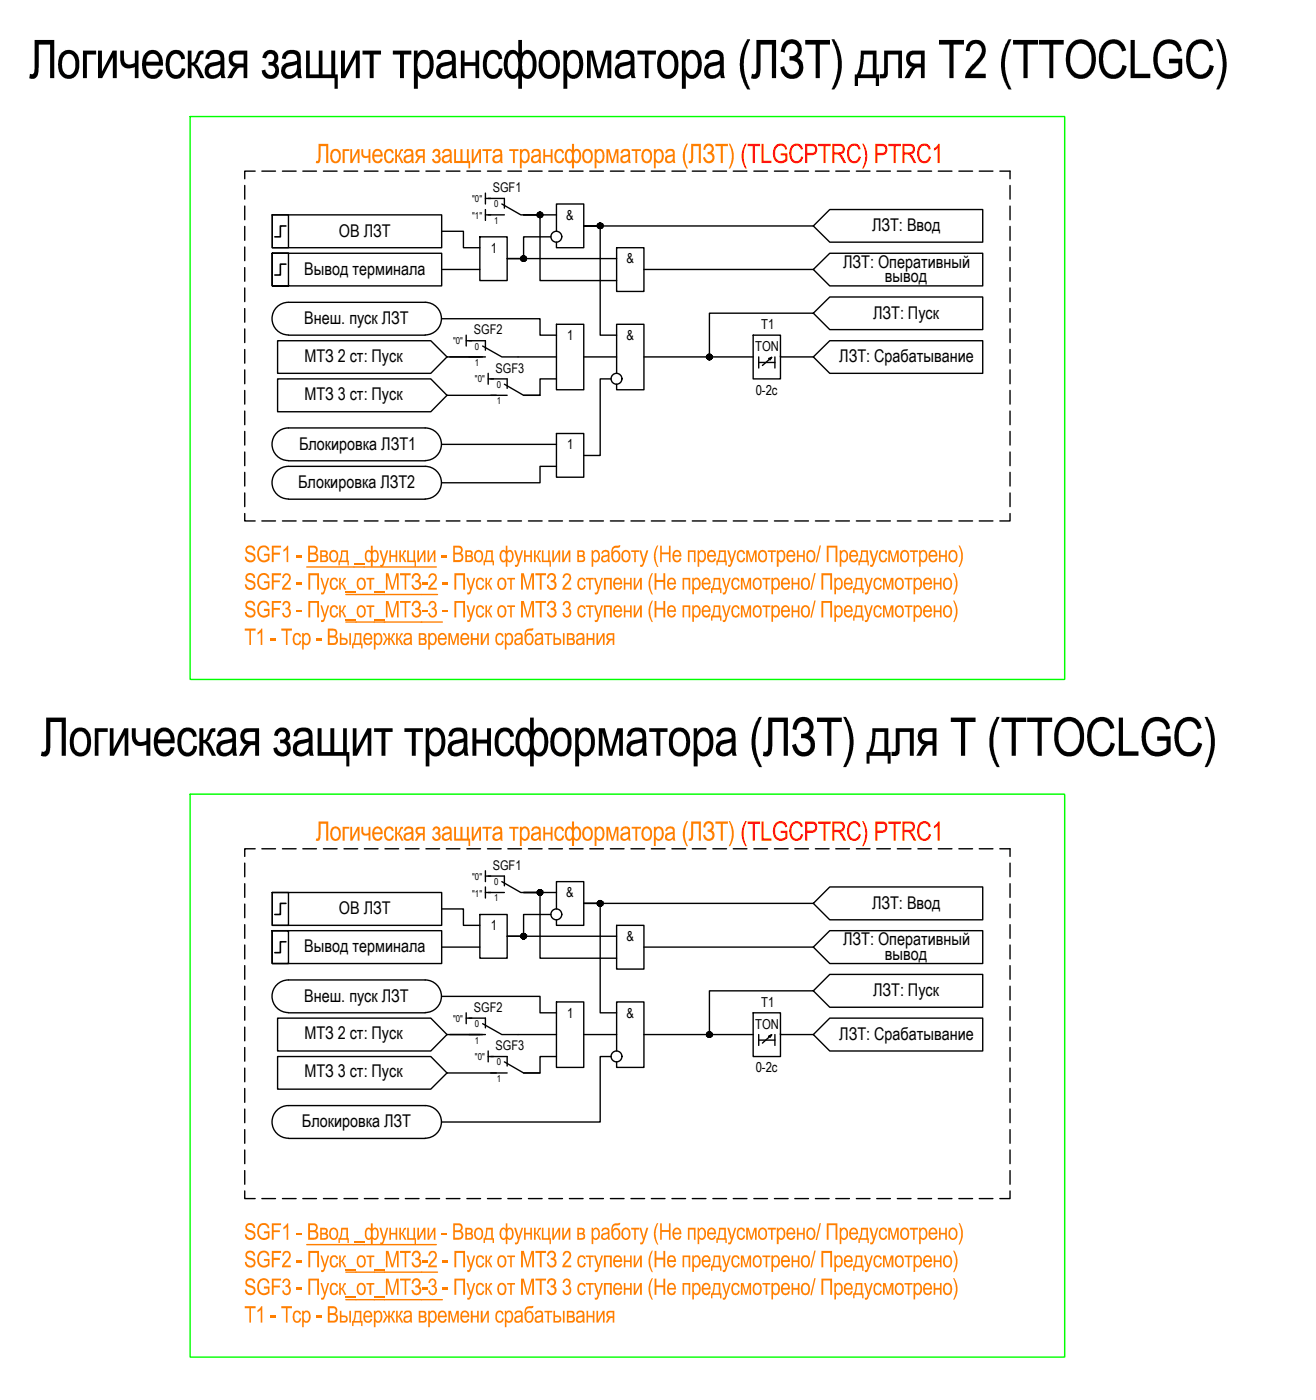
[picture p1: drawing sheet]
<svg xmlns="http://www.w3.org/2000/svg" width="241mm" height="256mm" viewBox="0 0 241 256" stroke-linecap="round" stroke-linejoin="round" font-family="sans-serif">
<defs><g id="words">
<g font-size="9.8">
<text x="5.3" y="14.3">Логическая защит трансформатора</text>
<text x="134.9" y="14.3">(ЛЗТ)</text>
<text x="156.4" y="14.3">для Т 2 (TTOCLGC)</text>
<text x="7.4" y="138.3">Логическая защит трансформатора</text>
<text x="137" y="138.3">(ЛЗТ) для Т (TTOCLGC)</text>
</g>
<g font-size="4.9">
<text x="57.7" y="29.8">Логическая защита трансформатора</text>
<text x="124.7" y="29.8">(ЛЗТ</text>
<text x="133.2" y="29.8">)(TLGCPTRC) PTRC1</text>
<text x="57.7" y="153.8">Логическая защита трансформатора</text>
<text x="124.7" y="153.8">(ЛЗТ</text>
<text x="133.2" y="153.8">)(TLGCPTRC) PTRC1</text>
</g>
<g font-size="4.2" fill="#ff7f00">
<text x="44.6" y="102.9">SGF1 -</text>
<text x="44.6" y="107.9">SGF2 -</text>
<text x="56.1" y="102.9">Ввод</text>
<text x="63.3" y="107.9">_от _МТЗ</text>
<text x="64.8" y="102.9">_функции</text>
<text x="77.1" y="107.9">-2 - Пуск от МТЗ</text>
<text x="79.7" y="102.9">-</text>
<text x="82.7" y="102.9">Ввод функции в работу</text>
<text x="102.8" y="107.9">2 ступени</text>
<text x="118.4" y="107.9">(Не предусмотрено</text>
<text x="119.4" y="102.9">(Не предусмотрено</text>
<text x="148.2" y="107.9">/ Предусмотрено</text>
<text x="149.2" y="102.9">/ Предусмотрено</text>
<text x="174.2" y="107.9">)</text>
<text x="175.2" y="102.9">)</text>
<text x="44.6" y="113">SGF3 -</text>
<text x="63.3" y="113">_от _МТЗ -3 - Пуск от МТЗ</text>
<text x="102.8" y="113">3 ступени</text>
<text x="118.4" y="113">(Не предусмотрено</text>
<text x="148.2" y="113">/ Предусмотрено</text>
<text x="174.2" y="113">)</text>
<text x="44.7" y="118">Т1 - Тср</text>
<text x="57.8" y="118">- Выдержка времени срабатывания</text>
<text x="44.6" y="226.9">SGF1 -</text>
<text x="56.1" y="226.9">Ввод</text>
<text x="64.8" y="226.9">_функции</text>
<text x="79.7" y="226.9">- Ввод функции в работу</text>
<text x="119.4" y="226.9">(Не предусмотрено</text>
<text x="149.2" y="226.9">/ Предусмотрено</text>
<text x="175.2" y="226.9">)</text>
<text x="44.6" y="231.9">SGF2 -</text>
<text x="63.3" y="231.9">_от _МТЗ</text>
<text x="77.1" y="231.9">-2 - Пуск от МТЗ</text>
<text x="102.8" y="231.9">2 ступени</text>
<text x="118.4" y="231.9">(Не предусмотрено</text>
<text x="148.2" y="231.9">/ Предусмотрено</text>
<text x="174.2" y="231.9">)</text>
<text x="44.6" y="236.9">SGF3 -</text>
<text x="63.3" y="236.9">_от _МТЗ -3 - Пуск от МТЗ</text>
<text x="102.8" y="236.9">3 ступени</text>
<text x="118.4" y="236.9">(Не предусмотрено</text>
<text x="148.2" y="236.9">/ Предусмотрено</text>
<text x="174.2" y="236.9">)</text>
<text x="44.7" y="242">Т</text>
<text x="46.7" y="242">1 - Тср</text>
<text x="57.8" y="242">- Выдержка времени срабатывания</text>
</g>
<g font-size="3.2">
<text x="62" y="43.3">ОВ ЛЗТ</text>
<text x="159.5" y="42.3">ЛЗТ: Ввод</text>
<text x="55.6" y="50.3">Вывод терминала</text>
<text x="154.2" y="49">ЛЗТ: Оперативный</text>
<text x="161.9" y="51.6">вывод</text>
<text x="55.6" y="59.3">Внеш. пуск ЛЗТ</text>
<text x="159.7" y="58.3">ЛЗТ: Пуск</text>
<text x="55.7" y="66.2">МТЗ 2 ст: Пуск</text>
<text x="153.5" y="66.3">ЛЗТ: Срабатывание</text>
<text x="55.7" y="73.1">МТЗ 3 ст: Пуск</text>
<text x="54.7" y="82.3">Блокировка ЛЗТ1</text>
<text x="54.5" y="89.3">Блокировка ЛЗТ2</text>
<text x="62" y="167.3">ОВ ЛЗТ</text>
<text x="159.5" y="166.3">ЛЗТ: Ввод</text>
<text x="154.2" y="173">ЛЗТ: Оперативный</text>
<text x="55.6" y="174.3">Вывод терминала</text>
<text x="161.9" y="175.6">вывод</text>
<text x="55.6" y="183.3">Внеш. пуск ЛЗТ</text>
<text x="159.7" y="182.3">ЛЗТ: Пуск</text>
<text x="55.7" y="190.1">МТЗ 2 ст: Пуск</text>
<text x="153.5" y="190.3">ЛЗТ: Срабатывание</text>
<text x="55.7" y="197.1">МТЗ 3 ст: Пуск</text>
<text x="55.2" y="206.3">Блокировка ЛЗТ</text>
</g>
<g font-size="2.5">
<text x="103.6" y="40.2">&amp;</text>
<text x="89.8" y="46.2">1</text>
<text x="114.6" y="48.2">&amp;</text>
<text x="103.8" y="62.2">1</text>
<text x="114.6" y="62.2">&amp;</text>
<text x="138.2" y="64.2">TON</text>
<text x="139.3" y="60.2">T1</text>
<text x="138.2" y="72.2">0-2с</text>
<text x="103.8" y="82.2">1</text>
<text x="103.6" y="164.2">&amp;</text>
<text x="89.8" y="170.2">1</text>
<text x="114.6" y="172.2">&amp;</text>
<text x="139.3" y="184.2">T1</text>
<text x="103.8" y="186.2">1</text>
<text x="114.6" y="186.2">&amp;</text>
<text x="138.2" y="188.2">TON</text>
<text x="138.2" y="196.2">0-2с</text>
</g>
<g font-size="2.4">
<text x="90.2" y="35.2">SGF1</text>
<text x="86.7" y="61.2">SGF2</text>
<text x="90.7" y="68.2">SGF3</text>
<text x="90.2" y="159.2">SGF1</text>
<text x="86.7" y="185.2">SGF2</text>
<text x="90.7" y="192.2">SGF3</text>
</g>
<g font-size="1.7">
<text x="86.4" y="36.9">&quot;0&quot;</text>
<text x="86.4" y="40.1">&quot;1&quot;</text>
<text x="90.4" y="38">0</text>
<text x="90.4" y="41">1</text>
<text x="82.9" y="62.9">&quot;0&quot;</text>
<text x="86.9" y="64">0</text>
<text x="86.9" y="67">1</text>
<text x="86.9" y="70">&quot;0&quot;</text>
<text x="90.9" y="70.9">0</text>
<text x="90.9" y="73.9">1</text>
<text x="86.4" y="160.9">&quot;0&quot;</text>
<text x="90.4" y="162">0</text>
<text x="86.4" y="164.1">&quot;1&quot;</text>
<text x="90.4" y="164.9">1</text>
<text x="82.9" y="186.9">&quot;0&quot;</text>
<text x="86.9" y="187.9">0</text>
<text x="86.9" y="191">1</text>
<text x="86.9" y="193.9">&quot;0&quot;</text>
<text x="90.9" y="194.9">0</text>
<text x="90.9" y="197.9">1</text>
</g>
</g></defs>
<!-- layer: 0 -->
<path d="M34.8 21.3h160v103h-160z" fill="none" stroke="#0f0" stroke-width=".25"/>
<g fill="#ff7f00">
<path d="M93.2 27.3h1.6v.3h-.6v2.2h-.4v-2.2h-.6z"/>
<path d="M99.4 27.3h.3v1.1h1v-1.1h.4v2.5h-.4v-1.1h-1v1.1h-.3z"/>
<path d="M101.7 27.5l.4-.2h.6l.3 .2 .2 .5-.3 .1a.57 .57 0 0 0-.7-.5 .57 .57 0 0 0-.5 .8l.1 .6 .2 .3a.5 .5 0 0 0 .6 .2 .5 .5 0 0 0 .3-.6h.3l-.1 .5-.3 .3-.7 .2-.4-.3-.3-.7v-.7z"/>
<path d="M110.9 27.3h.6l.5 2 .6-2h.5v2.5h-.3v-2l-.6 2h-.3l-.6-2.1v2.1h-.4z"/>
<path d="M115.6 27.3h1.6v.3h-.6v2.2h-.4v-2.2h-.6z"/>
<path d="M130.9 26.3h2.3v.4h-1v3.1h-.4v-3.1h-.9z"/>
<path d="M95.1 27.3h.3v.3a.78 .78 0 0 1 1-.3 .78 .78 0 0 1 .5 .8l-.1 1.3-.6 .5-.5-.1-.3-.2v1.2h-.3zM95.7 27.6l-.2 .4-.1 .5 .1 .7a.54 .54 0 0 0 .7 .3 .54 .54 0 0 0 .3-.7v-.8a.49 .49 0 0 0-.8-.4z"/>
<path d="M97.3 27.5l.5-.2h.7a.71 .71 0 0 1 .4 .9l.1 1.6h-.3l-.1-.3-.6 .4h-.4l-.3-.2-.2-.3 .1-.7 .4-.3h.5a.4 .4 0 0 0 .5-.5 .4 .4 0 0 0-.6-.3l-.3 .1-.2 .4-.3-.1zM97.7 28.8a.44 .44 0 0 0 0 .7 .44 .44 0 0 0 .7-.1l.1-.3 .1-.5z"/>
<path d="M104.6 26.3h.4v1.2l.3-.2h.6l.3 .4 .1 .6v.8l-.3 .5-.4 .3-.3-.1-.3-.2v1.2h-.4v-1.2l-.3 .3-.5-.1-.4-.4-.1-.5 .1-.9 .3-.6 .4-.2 .3 .1 .2 .2zM105.3 27.6l-.3 .5 .1 1a.43 .43 0 0 0 .4 .4 .43 .43 0 0 0 .4-.5v-1.1a.42 .42 0 0 0-.6-.3zM104 27.6l-.3 .5v1a.47 .47 0 0 0 .6 .4 .47 .47 0 0 0 .3-.6v-.9a.42 .42 0 0 0-.6-.4z"/>
<path d="M106.7 27.6l.8-.4 .5 .2 .3 .4 .1 1.1-.1 .6-.3 .2-.7 .2-.6-.4-.2-1.2zM107.1 27.8l-.2 .4 .1 1a.57 .57 0 0 0 .7 .3 .57 .57 0 0 0 .4-.7v-.7l-.2-.3a.49 .49 0 0 0-.8 0z"/>
<path d="M108.8 27.3h.3v.3a.79 .79 0 0 1 1-.3 .79 .79 0 0 1 .5 .9v.8l-.3 .6-.5 .3h-.3l-.4-.3v1.2h-.3zM109.4 27.6l-.3 .6 .1 .8a.53 .53 0 0 0 .5 .5 .53 .53 0 0 0 .5-.6v-.9a.54 .54 0 0 0-.8-.4z"/>
<path d="M113.7 27.5l.3-.2 .4-.1 .6 .1 .3 .4v1.6l.1 .5h-.4v-.3l-.5 .3h-.6a.8 .8 0 0 1-.4-1 .8 .8 0 0 1 .9-.4 .39 .39 0 0 0 .5-.5 .39 .39 0 0 0-.5-.3h-.3l-.2 .5-.4-.1zM114 28.8l-.1 .1a.49 .49 0 0 0 .4 .7 .49 .49 0 0 0 .6-.6v-.4z"/>
<path d="M117.6 27.6l.7-.4 .6 .2 .2 .4 .2 1.1-.2 .6-.3 .2-.7 .2-.6-.4-.2-1.1zM117.9 27.8l-.2 .4v.7l.3 .5 .2 .1h.4l.3-.5v-.7l-.1-.5a.53 .53 0 0 0-.9 0z"/>
<path d="M119.6 27.3h.4v.3l.3-.3h.6l.4 .4 .1 .7v.6l-.3 .7-.7 .2-.4-.3v1.2h-.4zM120.2 27.6l-.2 .6v.9a.53 .53 0 0 0 .7 .4 .53 .53 0 0 0 .4-.7l-.2-.9a.46 .46 0 0 0-.7-.3z"/>
<path d="M121.9 27.5l.3-.2 .4-.1 .6 .1 .2 .4v1.6l.2 .5h-.4l-.1-.3-.4 .3h-.6a.8 .8 0 0 1-.4-1 .8 .8 0 0 1 .9-.4 .39 .39 0 0 0 .5-.5 .39 .39 0 0 0-.5-.3h-.3l-.3 .5-.3-.1zM122.2 28.8l-.1 .1a.49 .49 0 0 0 .4 .7 .49 .49 0 0 0 .5-.6l.1-.4z"/>
</g>
<g fill="#f00">
<path d="M157.7 26.3h.3l.2 .4 .4 1.4v1.4l-.6 1.3h-.3l.4-1 .2-1.4-.2-1.1z"/>
<path d="M162.5 26.3h2.3v.4h-.9v3.1h-.4v-3.1h-1z"/>
<path d="M168.1 26.8l.6-.5h.7l.4 .1 .4 .5v.4l-.3 .1-.5-.7h-.6l-.3 .2-.3 .7v1.1l.4 .7 .3 .1h.5l.4-.5 .1-.4 .4 .1-.2 .7-.4 .3-.9 .2-.5-.3-.3-.3-.2-.8v-.9z"/>
<path d="M171.6 26.4l.3-.1v3.5h-.4v-2.7l-.7 .5v-.4l.6-.5z"/>
<path d="M160.1 26.3l1.7 .1 .4 .3 .1 .4v.5l-.3 .6-.4 .2h-1.1v1.4h-.4zM160.5 26.7v1.3h.8a.62 .62 0 0 0 .7-.6 .62 .62 0 0 0-.7-.7z"/>
<path d="M165.1 26.3h1.5l.6 .4 .2 .3-.1 .7-.3 .4-.4 .1 .4 .5 .6 1.1h-.4l-.8-1.3-.3-.2h-.6v1.5h-.4zM165.5 26.7v1.2h.9a.59 .59 0 0 0 .6-.6 .59 .59 0 0 0-.6-.6z"/>
</g>
<!-- layer: TEXT -->
<g fill="#000">
<path d="M107.4 9.3h1.1l1.1 4 1.2-4h1v5h-.7v-4.1l-1.2 4.1h-.7l-1.1-4.3v4.3h-.7zM116.6 9.3h3.4v.7h-1.4v4.3h-.6v-4.3h-1.4zM218 7.8l1-.5 .7-.1a2.34 2.34 0 0 1 2.2 2l-.7 .1a1.64 1.64 0 0 0-1.7-1.3 1.64 1.64 0 0 0-1.6 1.5l-.2 1.6 .2 1 .2 .6a1.64 1.64 0 0 0 1.9 .9 1.64 1.64 0 0 0 1.3-1.7l.8 .2-.2 .6-.5 .8a2.4 2.4 0 0 1-2.6 .8 2.4 2.4 0 0 1-1.6-2.1l-.2-.8 .1-1.8 .3-.9zM222.5 7.2h.5l.5 1 .6 1.4 .3 1.7-.1 1.7-.2 1-1.1 2.4h-.5l.8-1.9 .3-1.4 .1-1.8-.4-2.3z"/>
<path d="M113.1 9.5h.1a1.89 1.89 0 0 1 2.8 .5l.1 3.4 .2 .9h-.7l-.2-.6-.1 .1a1.54 1.54 0 0 1-1.8 .6 1.54 1.54 0 0 1-1-1.5 1.66 1.66 0 0 1 1.8-1.5l.7-.2a.45 .45 0 0 0 .4-.2 .45 .45 0 0 0-.1-.5 1.07 1.07 0 0 0-1.1-.7 1.07 1.07 0 0 0-.9 1l-.7-.1v-.3zM113.5 12.3a.88 .88 0 0 0 0 1.3 .88 .88 0 0 0 1.2 0 1.41 1.41 0 0 0 .6-1.5v-.3z"/>
<path d="M120.9 9.6h.1a1.87 1.87 0 0 1 2.1-.2 1.87 1.87 0 0 1 1 1.8l-.1 1.6-.3 .8a1.87 1.87 0 0 1-2.2 .7 1.87 1.87 0 0 1-1.3-1.8l.1-1.7 .1-.4zM121.6 10a2.75 2.75 0 0 0 0 3.5 1.23 1.23 0 0 0 1.3-.1 1.23 1.23 0 0 0 .4-1.2l.1-.7a1.46 1.46 0 0 0-1.5-1.6z"/>
<path d="M124.7 9.3h.7v.6a1.5 1.5 0 0 1 1.7-.7 1.5 1.5 0 0 1 1.1 1.4l.2 1.5-.2 1.1-.3 .5a1.39 1.39 0 0 1-2.4 .1v2.4h-.8zM126 10l-.5 .8-.1 1.1a1.47 1.47 0 0 0 1.1 1.8 1.56 1.56 0 0 0 1.2-1.9l-.1-.4a1.24 1.24 0 0 0-1.4-1.5z"/>
<path d="M129.5 9.5h.1a1.89 1.89 0 0 1 2.7 .5l.1 3.3 .2 1h-.7l-.1-.6-.2 .1a1.54 1.54 0 0 1-1.7 .6 1.54 1.54 0 0 1-1.1-1.5 1.66 1.66 0 0 1 1.9-1.5l.6-.2a.42 .42 0 0 0 .4-.5 1.01 1.01 0 0 0-1.6-.8l-.3 .4-.2 .5-.7-.1 .1-.3zM129.8 12.3a.88 .88 0 0 0 0 1.3 .88 .88 0 0 0 1.2 0 1.41 1.41 0 0 0 .7-1.5v-.3z"/>
</g>
<!-- layer: 0 -->
<g fill="none" stroke="#000" stroke-width=".25">
<path d="M44.8 33.9v2.5M44.8 37.7v2.5M46.7 31.3h-1.9v1.4M47.9 31.3h2.5M51.7 31.3h2.5M55.4 31.3h2.5M88.8 35.3v2M88.8 38.3v2M88.8 36.3h1M88.8 39.3h1M92.9 31.3h2.5M96.7 31.3h2.5"/>
<path d="M100.4 31.3h2.5M104.2 31.3h2.5M107.9 31.3h2.5M111.7 31.3h2.5M115.4 31.3h2.5M119.1 31.3h2.5M122.9 31.3h2.5M151.8 38.3h28v6h-28l-3-3zM156.7 31.3h2.5M160.4 31.3h2.5M164.1 31.3h2.5M167.9 31.3h2.5"/>
<path d="M171.6 31.3h2.5M175.4 31.3h2.5M179.1 31.3h2.5M182.9 31.3h1.9v1.4M184.8 33.9v2.5M184.8 37.7v2.5M44.8 41.4v2.6M44.8 45.2v2.5M44.8 49v2.5M44.8 52.7v2.5M44.8 56.5v2.5M148.8 41.3h-42h3v20h3"/>
<path d="M184.8 41.4v2.6M184.8 45.2v2.5M184.8 49v2.5M184.8 52.7v2.5M184.8 56.5v2.5M44.8 60.2v2.5M44.8 64v2.5M44.8 67.7v2.5M44.8 71.4v2.5M44.8 75.2v2.5M44.8 78.9v2.5M81.8 65.3h6"/>
<path d="M106.8 65.3h6M112.8 68.3v-9h5v12h-5v-1M117.8 65.3h20M137.8 61.3h5v8h-5zM138.8 65.3v2M138.8 66.3h3M140.6 65.6l.6-.2-1.7 1.5M141.2 65.4l-.3 .5M141.8 65.3v2M142.8 65.3h.1M142.8 65.3h6M148.8 65.3l3-3h28v6h-28z"/>
<path d="M184.8 60.2v2.5M184.8 64v2.5M184.8 67.7v2.5M184.8 71.4v2.5M184.8 75.2v2.5M184.8 78.9v2.5M44.8 94v1.3h1.9M44.8 82.7v2.5M44.8 86.4v2.5M44.8 90.2v2.5M47.9 95.3h2.5M51.7 95.3h2.5"/>
<path d="M55.4 95.3h2.5M59.2 95.3h2.5M62.9 95.3h2.5M66.7 95.3h2.5M70.4 95.3h2.5M74.1 95.3h2.5M77.9 95.3h2.5M81.6 95.3h2.5M85.4 95.3h2.5M89.2 95.3h2.5M92.9 95.3h2.5M96.7 95.3h2.5"/>
<path d="M100.4 95.3h2.5M104.2 95.3h2.5M107.9 95.3h2.5M111.7 95.3h2.5M115.4 95.3h2.5M119.1 95.3h2.5M122.9 95.3h2.5M126.6 95.3h2.5M130.4 95.3h2.5M134.1 95.3h2.5M137.9 95.3h2.5M141.7 95.3h2.5"/>
<path d="M145.4 95.3h2.5M149.2 95.3h2.5M152.9 95.3h2.5M156.7 95.3h2.5M160.4 95.3h2.5M164.1 95.3h2.5M167.9 95.3h2.5M171.6 95.3h2.5M175.4 95.3h2.5M179.1 95.3h2.5M184.8 94v1.3h-1.9M184.8 82.7v2.5"/>
<path d="M184.8 86.4v2.5M184.8 90.2v2.5"/>
<circle cx="109.8" cy="41.3" r=".49"/>
<circle cx="112.8" cy="69.3" r=".99"/>
</g>
<path d="M89.3 36.3h3v1.8M89.3 39.3h3M91.8 37.3l3.5 2h3" fill="none" stroke="#000" stroke-width=".25"/>
<!-- layer: 0 -->
<g fill="#000" stroke="#000" stroke-width=".18">
<path d="M109.5 41.8h.5zM109.6 40.9h.4zM109.7 41.8h.2zM109.7 40.8h.1z"/>
<path d="M109.7 41.8h.1zM109.7 41.8h.1z"/>
<path d="M109.7 40.8h.2zM109.7 40.8h.2z"/>
<path d="M109.7 40.8h.2zM109.6 40.8h.3z"/>
<path d="M109.6 40.8l.4 .1zM109.6 40.8l.4 .1zM109.5 40.9h.5z"/>
<path d="M109.6 41.8h.3zM109.6 41.8h.3z"/>
<path d="M109.5 40.9h.6zM109.5 40.9h.6z"/>
<path d="M109.6 41.8h.4zM109.6 41.8h.3z"/>
<path d="M109.5 40.9l.6 .1zM109.5 40.9l.6 .1z"/>
<path d="M109.5 41h.6zM109.4 41h.7z"/>
<path d="M109.5 41.7h.6zM109.5 41.7h.6z"/>
<path d="M109.5 41.7h.6zM109.5 41.7l.5 .1zM109.5 41.8h.5z"/>
<path d="M109.4 41h.8zM109.4 41h.8z"/>
<path d="M109.4 41.7h.7zM109.4 41.7h.7z"/>
<path d="M109.4 41l.8 .1zM109.4 41l.8 .1z"/>
<path d="M109.4 41.6h.8zM109.4 41.6l.7 .1z"/>
<path d="M109.4 41.1h.8zM109.4 41.1h.8z"/>
<path d="M109.3 41.1h1zM109.3 41.1h1z"/>
<path d="M109.3 41.6h.9zM109.3 41.6h.9z"/>
<path d="M109.4 41.6h.8zM109.4 41.6h.8z"/>
<path d="M109.3 41.1l1 .1zM109.3 41.2h1z"/>
<path d="M109.3 41.2h1zM109.3 41.2h1z"/>
<path d="M109.3 41.2l1 .1zM109.3 41.2l1 .1z"/>
<path d="M109.3 41.3h1zM109.3 41.3h1z"/>
<path d="M109.3 41.3l1 .1zM109.3 41.3l1 .1z"/>
<path d="M109.3 41.4h1zM109.3 41.4h1z"/>
<path d="M109.3 41.4l1 .1zM109.3 41.4l1 .1z"/>
<path d="M109.3 41.5h1zM109.3 41.5h1z"/>
<path d="M109.3 41.5h1zM109.3 41.5l.9 .1z"/>
</g>
<g fill="#ff7f00">
<path d="M51.8 100.6l.8-.7h.1v3h-.3v-2.4l-.5 .5z"/>
<path d="M54.3 101.6h.9v.4h-.9z"/>
</g>
<path d="M56.1 103.7h8.7" fill="none" stroke="#ff7f00" stroke-width=".25"/>
<path d="M62.4 100.7h1.2v1.9h.2v.9h-.2v-.6h-1.4v.6h-.3v-.9l.2-.1 .2-.3zM62.6 101v.8l-.2 .8h1v-1.6z" fill="#ff7f00"/>
<path d="M66.6 103.7h13.2" fill="none" stroke="#ff7f00" stroke-width=".25"/>
<g fill="#ff7f00">
<path d="M74.5 100.7h.3v1.9h.8v-1.9h.3v1.9h.2v1.1h-.3v-.8h-1.3z"/>
<path d="M76.3 100.7h.3v1.6l.9-1.6h.3v2.2h-.3v-1.7l-.8 1.7h-.4z"/>
<path d="M78.2 100.7h.3v1.6l.9-1.6h.3v2.2h-.3v-1.7l-.9 1.7h-.3z"/>
<path d="M99.1 100.7h.3v1.9h.9v-1.9h.3v1.9h.2v1.1h-.3v-.8h-1.4z"/>
<path d="M101 100.7h.3v1.6l.9-1.6h.3v2.2h-.3v-1.7l-.9 1.7h-.3z"/>
<path d="M102.9 100.7h.2v1.6l.9-1.6h.3v2.2h-.3v-1.7l-.8 1.7h-.3z"/>
<path d="M115.5 100.7h1.4v.3h-.6v1.9h-.3v-1.9h-.5z"/>
<path d="M116.9 100.7h.4l.5 1.7 .5-1.7h.3l-.9 2.7a.41 .41 0 0 1-.6 .3v-.4a.4 .4 0 0 0 .4 0 .4 .4 0 0 0 .1-.4z"/>
<path d="M134.9 101l.4-.3h.5l.3 .2 .2 .3-.3 .2a.48 .48 0 0 0-.6-.4 .48 .48 0 0 0-.3 .6v.6a.45 .45 0 0 0 .5 .4 .45 .45 0 0 0 .4-.5h.3v.2l-.4 .6h-.5l-.4-.3-.2-.5v-.7z"/>
<path d="M136.5 100.7h.5l.4 1.7 .6-1.7h.4v2.2h-.3v-1.8l-.5 1.8h-.3l-.5-1.9v1.9h-.3z"/>
<path d="M140.4 100.7h1.5v.3h-.6v1.9h-.3v-1.9h-.6z"/>
<path d="M145.8 100.7h.3v.9h.8v-.9h.3v2.2h-.3v-1h-.8v1h-.3z"/>
<path d="M166.4 100.7h1.5v.3h-.6v1.9h-.3v-1.9h-.6z"/>
<path d="M171.8 100.7h.3v.9h.8v-.9h.3v2.2h-.3v-1h-.8v1h-.3z"/>
<path d="M51.8 105.2l.3-.3h.5l.5 .4 .1 .8-1.2 1.5h1.2v.3h-1.6l.2-.7 1-1 .1-.7a.48 .48 0 0 0-.6-.3 .48 .48 0 0 0-.4 .6h-.3z"/>
<path d="M54.3 106.6h.9v.4h-.9z"/>
<path d="M56.4 104.9h2v3h-.4v-2.6h-1.3v2.6h-.3z"/>
<path d="M58.6 105.7h.3l.5 1.8 .5-1.8h.3l-.9 2.8a.42 .42 0 0 1-.6 .2v-.3a.44 .44 0 0 0 .6-.5z"/>
<path d="M60.5 106l.4-.3h.5l.4 .6-.3 .1a.47 .47 0 0 0-.6-.4 .47 .47 0 0 0-.3 .7l.1 .6 .2 .3a.43 .43 0 0 0 .5 0 .43 .43 0 0 0 .2-.5l.3 .1-.3 .6-.3 .1h-.6l-.2-.3-.2-.6z"/>
<path d="M105.6 100.7h.7a.56 .56 0 0 1 .6 .3 .56 .56 0 0 1-.2 .7l.3 .3v.6l-.4 .3h-1zM105.9 101v.6h.3a.32 .32 0 0 0 .5-.3 .32 .32 0 0 0-.5-.3zM105.9 101.9v.7h.4a.36 .36 0 0 0 .4-.4 .36 .36 0 0 0-.4-.3z"/>
<path d="M108.2 100.7h.3v.3l.3-.3h.4l.3 .2 .3 .5v.7l-.2 .5-.4 .3h-.5l-.2-.3v1.1h-.3zM108.7 101l-.2 .6 .1 .7a.45 .45 0 0 0 .6 .2 .45 .45 0 0 0 .3-.5l-.1-.7a.45 .45 0 0 0-.7-.3z"/>
<path d="M110.1 100.9l.6-.3 .5 .1 .2 .2 .2 2h-.3l-.1-.3-.5 .3h-.3l-.4-.2v-.8l.6-.3a.37 .37 0 0 0 .5-.4 .37 .37 0 0 0-.6-.2l-.2 .3h-.3zM110.3 102a.44 .44 0 0 0 .4 .6 .44 .44 0 0 0 .5-.5v-.3z"/>
<path d="M112 100.2l.5-.3 1-.1-.1 .1a.64 .64 0 0 1-.8 .3l-.4 .2-.1 .7a.8 .8 0 0 1 1-.3 .8 .8 0 0 1 .4 1l-.1 .6-.3 .4-.6 .1-.3-.2-.4-.8v-1.1zM112.4 101.1l-.2 .4v.7a.51 .51 0 0 0 .7 .4 .51 .51 0 0 0 .3-.7l-.1-.5a.46 .46 0 0 0-.2-.4 .46 .46 0 0 0-.5 .1z"/>
<path d="M113.9 101l.3-.3 .4-.1 .6 .4 .1 1.1-.1 .4-.4 .4-.7-.1-.3-.4-.2-.7zM114.2 101l-.2 .5v.7a.5 .5 0 0 0 .6 .4 .5 .5 0 0 0 .4-.7l-.1-.8-.2-.1z"/>
<path d="M138.9 100.9l.3-.2 .4-.1 .3 .1 .3 .4 .1 1.1-.2 .5-.3 .2h-.6l-.4-.4-.1-1zM139.2 101l-.2 .6v.5l.2 .4a.61 .61 0 0 0 .7-.1 .61 .61 0 0 0 .1-.8v-.2a.47 .47 0 0 0-.3-.4 .47 .47 0 0 0-.5 0z"/>
<path d="M142.1 100.7h.3v.3l.3-.3h.5l.2 .2 .3 .5v.6l-.3 .6-.4 .3h-.4l-.2-.3v1.1h-.3zM142.7 101l-.3 .5v.7a.49 .49 0 0 0 .6 .4 .49 .49 0 0 0 .4-.7l-.1-.6a.4 .4 0 0 0-.6-.3z"/>
<path d="M144.1 100.9l.3-.2h.5l.4 .2 .2 .5v.4h-1.3l.1 .6a.46 .46 0 0 0 .6 .2 .46 .46 0 0 0 .3-.5l.3 .2-.5 .6h-.5l-.5-.3-.2-1zM144.4 101l-.2 .5h1l-.3-.5z"/>
<path d="M147.7 101l.4-.3 .3-.1 .6 .4 .2 1.1-.2 .5-.3 .3h-.6l-.5-.5-.1-1.1zM148 101l-.2 .5v.6l.3 .4a.59 .59 0 0 0 .6-.1 .59 .59 0 0 0 .2-.7l-.3-.7z"/>
<path d="M164.9 100.9l.3-.2 .4-.1 .3 .1 .3 .4 .1 1.1-.1 .3-.4 .4h-.6l-.4-.4-.1-1zM165.2 101l-.2 .7v.4l.2 .4a.61 .61 0 0 0 .7-.1 .61 .61 0 0 0 .1-.8l-.2-.6z"/>
<path d="M168.1 100.7h.3v.3l.3-.3h.4l.4 .3 .2 .4v.7l-.2 .5-.5 .3h-.4l-.2-.3v1.1h-.3zM168.7 101l-.3 .3v.9a.49 .49 0 0 0 .6 .4 .49 .49 0 0 0 .4-.7l-.1-.6a.4 .4 0 0 0-.6-.3z"/>
<path d="M170.1 100.9l.3-.2h.5l.4 .2 .2 .5v.4h-1.3l.1 .6a.48 .48 0 0 0 .5 .2 .48 .48 0 0 0 .4-.5l.3 .2-.5 .6h-.5l-.3-.2-.3-.3-.1-.6zM170.4 101l-.2 .5h1l-.1-.3a.47 .47 0 0 0-.7-.2z"/>
<path d="M173.7 101l.4-.3 .3-.1 .6 .4 .2 .5v.6l-.2 .5-.4 .3h-.5l-.4-.3-.2-.5v-.7zM174 101l-.2 .5v.6l.3 .4a.59 .59 0 0 0 .6-.1 .59 .59 0 0 0 .2-.7l-.2-.5a.44 .44 0 0 0-.7-.2z"/>
</g>
<path d="M70.3 108.8h6.8" fill="none" stroke="#ff7f00" stroke-width=".25"/>
<g fill="#ff7f00">
<path d="M75.5 105.1l.5-.3h.3l.4 .3 .2 .3v.5l-.3 .4 .3 .2 .2 .4-.2 .7-.5 .3h-.7l-.2-.3-.3-.6h.4l.1 .3a.53 .53 0 0 0 .6 .3 .53 .53 0 0 0 .4-.6 .53 .53 0 0 0-.6-.5h-.1l.1-.3a.51 .51 0 0 0 .5-.6 .51 .51 0 0 0-.6-.4 .51 .51 0 0 0-.4 .6h-.3z"/>
<path d="M92.8 105.7h1.4v.3h-.6v1.9h-.3v-1.9h-.5z"/>
<path d="M95.3 104.9h.5l.7 2.6 .7-2.6h.5v3h-.4v-2.5l-.7 2.5h-.2l-.7-2.5v2.5h-.4z"/>
<path d="M97.9 104.9h2v.4h-.8v2.6h-.4v-2.6h-.8z"/>
<path d="M100.2 105.2l.5-.4 .6 .1 .3 .3 .1 .6-.3 .5 .3 .3 .1 .5-.1 .5-.5 .3h-.6l-.4-.3-.2-.6h.3l.3 .6h.5l.3-.2 .1-.4a.5 .5 0 0 0-.6-.5h-.2l.1-.3a.49 .49 0 0 0 .6-.5 .49 .49 0 0 0-.6-.5 .49 .49 0 0 0-.4 .6v.1l-.3-.1z"/>
<path d="M114.1 105.7h.3v.9h.9v-.9h.3v2.2h-.3v-1h-.9v1h-.3z"/>
<path d="M115.9 105.7h.3v1.7l.9-1.7h.3v2.2h-.3v-1.7l-.8 1.7h-.4z"/>
<path d="M134 106l.3-.3h.5l.4 .2 .1 .3v.2h-.3a.49 .49 0 0 0-.6-.4 .49 .49 0 0 0-.3 .7l.1 .6a.44 .44 0 0 0 .5 .3 .44 .44 0 0 0 .3-.5l.3 .1v.1l-.1 .4-.4 .2h-.5l-.4-.3-.1-.8z"/>
<path d="M135.5 105.7h.5l.5 1.8 .5-1.8h.4v2.2h-.3v-1.7l-.5 1.7h-.3l-.5-1.8v1.8h-.3z"/>
<path d="M139.5 105.7h1.4v.3h-.5v1.9h-.3v-1.9h-.6z"/>
<path d="M144.8 105.7h.3v.9h.8v-.9h.3v2.2h-.3v-1h-.8v1h-.3z"/>
<path d="M165.5 105.7h1.4v.3h-.5v1.9h-.3v-1.9h-.6z"/>
<path d="M170.8 105.7h.3v.9h.8v-.9h.3v2.2h-.3v-1h-.8v1h-.3z"/>
<path d="M51.8 110.2l.3-.2h.5l.4 .3 .1 .3v.4l-.3 .3 .2 .2 .2 .3-.1 .8-.4 .4h-.6l-.3-.3-.2-.5 .3-.1 .2 .5a.56 .56 0 0 0 .7-.2 .56 .56 0 0 0 0-.7l-.3-.2h-.3l.1-.3a.46 .46 0 0 0 .5-.4 .46 .46 0 0 0-.4-.5 .46 .46 0 0 0-.5 .5l-.3-.1z"/>
<path d="M54.3 111.7h.9v.3h-.9z"/>
<path d="M56.4 110h2v3h-.4v-2.7h-1.3v2.7h-.3z"/>
<path d="M58.6 110.8h.3l.5 1.8 .5-1.8h.3l-.8 2.6a.42 .42 0 0 1-.7 .4v-.4a.41 .41 0 0 0 .6-.4z"/>
<path d="M60.5 111l.3-.2h.6l.3 .1 .1 .4-.3 .2a.47 .47 0 0 0-.6-.4 .47 .47 0 0 0-.3 .6l.1 .6a.45 .45 0 0 0 .5 .4 .45 .45 0 0 0 .4-.5l.3 .1-.4 .6-.5 .1-.4-.2-.3-.7z"/>
<path d="M112.5 105.9l.3-.2h.5l.4 .4 .1 .5v.3h-1.3v.4a.48 .48 0 0 0 .5 .3 .48 .48 0 0 0 .5-.4l.3 .1-.2 .4-.3 .2h-.5l-.4-.2-.2-.6v-.6zM112.8 106l-.3 .6h1l-.1-.3a.41 .41 0 0 0-.6-.3z"/>
<path d="M137.9 105.9l.4-.2h.4l.3 .2 .3 .4v1l-.2 .4-.4 .2h-.4l-.5-.4-.1-1zM138.2 106.1l-.2 .5 .1 .7a.53 .53 0 0 0 .7 .3 .53 .53 0 0 0 .2-.7v-.6l-.3-.3z"/>
<path d="M141.1 105.7h.3v.3l.4-.3h.3l.4 .3 .2 .6-.1 .8-.3 .5h-.5l-.4-.2v1h-.3zM141.7 106l-.3 .5 .1 .7a.47 .47 0 0 0 .6 .4 .47 .47 0 0 0 .2-.7v-.5a.42 .42 0 0 0-.6-.4z"/>
<path d="M143.1 105.9l.4-.2h.5l.4 .4 .1 .4v.4h-1.3v.4a.48 .48 0 0 0 .5 .3 .48 .48 0 0 0 .5-.4l.3 .1-.2 .4-.3 .2h-.6l-.3-.2-.2-.6v-.8zM143.4 106l-.2 .6 1-.1a.5 .5 0 0 0-.8-.5z"/>
<path d="M146.7 106l.4-.3h.5l.4 .3 .2 1-.1 .4-.3 .5h-.7l-.4-.3-.2-.6zM147 106.1l-.2 .4 .1 .7a.51 .51 0 0 0 .6 .4 .51 .51 0 0 0 .4-.6l-.1-.6a.5 .5 0 0 0-.8-.3z"/>
<path d="M163.9 105.9l.4-.2h.4l.5 .4 .1 .4v.8l-.2 .4-.4 .2h-.4l-.5-.4-.1-1zM164.3 106l-.3 .6v.6l.3 .4a.63 .63 0 0 0 .6-.2 .63 .63 0 0 0 .1-.7v-.4a.49 .49 0 0 0-.7-.3z"/>
<path d="M167.1 105.7h.3v.3l.3-.3h.5l.3 .3 .2 .6-.1 .7-.3 .6h-.6l-.3-.2v1h-.3zM167.7 106l-.3 .5 .1 .7a.47 .47 0 0 0 .6 .4 .47 .47 0 0 0 .2-.7v-.6a.41 .41 0 0 0-.6-.3z"/>
<path d="M169.1 105.9l.4-.2h.4l.5 .5 .1 .7h-1.3l.1 .6 .3 .1h.3l.3-.4 .3 .1-.2 .4-.4 .2h-.5l-.5-.5-.1-.8zM169.4 106l-.2 .6h1v-.2a.49 .49 0 0 0-.8-.4z"/>
<path d="M172.7 106l.4-.3h.4l.5 .3 .2 1-.1 .5-.3 .4h-.7l-.4-.3-.2-.6zM173 106.1l-.2 .4 .1 .7a.51 .51 0 0 0 .6 .4 .51 .51 0 0 0 .3-.6v-.6a.49 .49 0 0 0-.8-.3z"/>
</g>
<path d="M70.3 113.8h6.8" fill="none" stroke="#ff7f00" stroke-width=".25"/>
<g fill="#ff7f00">
<path d="M92.8 110.8h1.4v.3h-.6v1.9h-.3v-1.9h-.5z"/>
<path d="M95.3 110h.5l.7 2.5 .7-2.5h.5v3h-.4v-2.6l-.7 2.6h-.2l-.7-2.6v2.6h-.4z"/>
<path d="M97.9 110h2v.3h-.8v2.7h-.4v-2.7h-.8z"/>
<path d="M100.3 110.2l.6-.3 .4 .1 .2 .2 .2 .7-.3 .5 .3 .2 .1 .4-.2 .7-.5 .3-.7-.1-.4-.8 .3-.1 .1 .3a.54 .54 0 0 0 1 .1 .54 .54 0 0 0-.5-.8h-.2v-.4h.2a.49 .49 0 0 0 .5-.6 .49 .49 0 0 0-.6-.4 .49 .49 0 0 0-.4 .6v.1h-.3z"/>
<path d="M114.1 110.8h.3v.9h.9v-.9h.3v2.2h-.3v-1h-.9v1h-.3z"/>
<path d="M115.9 110.8h.3v1.6l.9-1.6h.3v2.2h-.3v-1.7l-.8 1.7h-.4z"/>
<path d="M134 111l.3-.2 .5-.1 .3 .2 .2 .4v.1l-.3 .1a.48 .48 0 0 0-.6-.4 .48 .48 0 0 0-.3 .6v.5l.2 .4a.44 .44 0 0 0 .5 .1 .44 .44 0 0 0 .2-.5h.3v.1l-.4 .7-.7-.1-.3-.3-.1-.8z"/>
<path d="M135.5 110.8h.5l.5 1.7 .5-1.7h.4v2.2h-.3v-1.8l-.5 1.8h-.3l-.5-1.9v1.9h-.3z"/>
<path d="M139.5 110.8h1.4v.3h-.5v1.9h-.3v-1.9h-.6z"/>
<path d="M144.8 110.8h.3v.9h.8v-.9h.3v2.2h-.3v-1h-.8v1h-.3z"/>
<path d="M165.5 110.8h1.4v.3h-.5v1.9h-.3v-1.9h-.6z"/>
<path d="M170.8 110.8h.3v.9h.8v-.9h.3v2.2h-.3v-1h-.8v1h-.3z"/>
<path d="M86.1 115.9h.4v.8h.8v-.8h.3v2.1h-.3v-.9h-.8v.9h-.4z"/>
<path d="M87.9 115.9h.4v1.6l.8-1.6h.3v2.1h-.3v-1.6l-.8 1.6h-.4z"/>
<path d="M90.8 116.1l.4-.3h.4l.4 .3 .1 .4h-.3v-.2a.5 .5 0 0 0-.7-.1 .5 .5 0 0 0-.2 .6l.1 .7a.44 .44 0 0 0 .6 .2 .44 .44 0 0 0 .2-.5l.3 .1v.1l-.3 .6-.6 .1-.4-.3-.2-.5v-.7z"/>
<path d="M99.6 115.9h1.4v.3h-.6v1.8h-.3v-1.8h-.5z"/>
<path d="M107.3 115.9h.3v.8h.8v-.8h.3v2.1h-.3v-.9h-.8v.9h-.3z"/>
<path d="M109.1 115.9h.3v1.6l.9-1.6h.3v2.1h-.3v-1.6l-.8 1.6h-.4z"/>
<path d="M112.5 110.9l.3-.2 .5 .1 .4 .4 .1 .5v.3h-1.3v.3a.47 .47 0 0 0 .5 .4 .47 .47 0 0 0 .5-.4h.3l-.4 .6-.5 .1-.5-.2-.2-.6v-.6zM112.6 111.2l-.1 .5h1l-.2-.5a.47 .47 0 0 0-.7 0z"/>
<path d="M137.9 111.1l.5-.4 .4 .1 .4 .3 .1 .4v.7l-.1 .4-.3 .3-.7 .1-.3-.3-.2-.4v-.8zM138.2 111.1l-.2 .4v.6l.3 .6h.4l.3-.3v-1a.52 .52 0 0 0-.8-.3z"/>
<path d="M141.1 110.8h.3v.3l.3-.3h.5l.4 .4 .1 .5-.1 .7-.3 .5-.5 .1-.4-.3v1.1h-.3zM141.7 111.1l-.3 .4 .1 .9a.48 .48 0 0 0 .6 .2 .48 .48 0 0 0 .2-.6v-.7a.43 .43 0 0 0-.6-.2z"/>
<path d="M143.1 111l.3-.2 .5-.1 .4 .3 .2 .6v.4h-1.3l.1 .5 .1 .1a.43 .43 0 0 0 .5 .1 .43 .43 0 0 0 .3-.4h.3l-.4 .6-.5 .1-.5-.2-.2-.7v-.7zM143.5 111.1l-.2 .2-.1 .4 1-.1a.49 .49 0 0 0-.7-.5z"/>
<path d="M146.7 111l.5-.3h.3l.5 .3 .2 1-.1 .6-.3 .3-.6 .1-.5-.4-.2-.9zM147 111.2l-.2 .3 .1 .8a.52 .52 0 0 0 .7 .3 .52 .52 0 0 0 .3-.7l-.2-.7a.43 .43 0 0 0-.7 0z"/>
<path d="M163.9 111l.3-.2 .5-.1 .2 .1 .4 .5v1.1l-.2 .3-.3 .3h-.6l-.4-.5-.1-1zM164.2 111.1l-.2 .5 .1 .7a.53 .53 0 0 0 .7 .3 .53 .53 0 0 0 .2-.7v-.5l-.2-.3z"/>
<path d="M167.1 110.8h.3v.3l.3-.3h.5l.4 .4 .1 .4-.1 .9-.3 .4-.5 .1-.4-.3v1.1h-.3zM167.7 111.1l-.3 .4 .1 .9a.48 .48 0 0 0 .6 .2 .48 .48 0 0 0 .2-.6v-.7a.36 .36 0 0 0-.6-.2z"/>
<path d="M169.1 111l.3-.2 .5-.1 .4 .3 .2 .6v.4h-1.3l.1 .5 .1 .1a.43 .43 0 0 0 .5 .1 .43 .43 0 0 0 .3-.4h.3l-.3 .6-.6 .1-.5-.2-.3-.7 .1-.6zM169.5 111.1l-.2 .2-.1 .4 1-.1a.49 .49 0 0 0-.7-.5z"/>
<path d="M172.7 111l.5-.3h.3l.3 .2 .3 .4v1.2l-.5 .5h-.6l-.4-.4-.1-.9zM173 111.2l-.2 .3 .1 .8a.54 .54 0 0 0 .7 .3 .54 .54 0 0 0 .2-.7l-.1-.7a.43 .43 0 0 0-.7 0z"/>
<path d="M55.3 115.9h.3v.3l.3-.4 .5 .1 .3 .3 .1 .5-.1 .8-.3 .5-.5 .1-.3-.3v1.1h-.3zM55.8 116.2l-.2 .4v.7l.1 .3a.49 .49 0 0 0 .7 0 .49 .49 0 0 0 .1-.6v-.3a.49 .49 0 0 0-.7-.5z"/>
<path d="M92.4 115.9h.2v.3l.3-.4 .5 .1 .3 .3 .2 .4-.1 .8-.4 .6-.5 .1-.3-.3v1.1h-.2zM92.9 116.1l-.3 .6 .1 .7a.44 .44 0 0 0 .5 .3 .44 .44 0 0 0 .3-.5v-.8a.4 .4 0 0 0-.6-.3z"/>
<path d="M94.3 116l.4-.2h.4l.4 .2 .2 2h-.3l-.1-.2-.3 .2-.5 .1-.4-.3-.1-.4 .2-.4 .6-.2a.35 .35 0 0 0 .4-.1 .35 .35 0 0 0 0-.4l-.1-.1a.42 .42 0 0 0-.7 .3h-.3zM94.6 117.1a.41 .41 0 0 0 0 .7 .41 .41 0 0 0 .6-.3l.1-.5z"/>
<path d="M96.2 115.3l.4-.3h1a.55 .55 0 0 1-.8 .4h-.1a.68 .68 0 0 0-.5 .9l.3-.4h.5l.6 .5v1.1l-.5 .6-.7-.1-.4-.6-.1-1.5zM96.5 116.3l-.2 .4v.6l.2 .3a.55 .55 0 0 0 .7 0 .55 .55 0 0 0 .1-.6l-.1-.6a.44 .44 0 0 0-.7-.1z"/>
<path d="M98 116l.4-.2h.5l.3 .2 .2 2h-.3l-.1-.2-.3 .2-.5 .1-.3-.3-.1-.3 .1-.5 .6-.2a.35 .35 0 0 0 .4-.1 .35 .35 0 0 0 .1-.4l-.2-.1a.42 .42 0 0 0-.6 .3h-.3zM98.3 117.1a.42 .42 0 0 0 .2 .7 .42 .42 0 0 0 .5-.5v-.3z"/>
<path d="M101.2 115.9h.3v.8h.7l.4 .2 .1 .7-.3 .3-1.2 .1zM101.5 117v.7h.3a.39 .39 0 0 0 .6-.3 .39 .39 0 0 0-.5-.4zM103 115.9h.3v2.1h-.3z"/>
<path d="M103.7 115.9h1.2l.2 .4v.4a.25 .25 0 0 0-.2 .2 .25 .25 0 0 0 .2 .2l.1 .4-.2 .4-1.3 .1zM104 116.2v.6h.3a.34 .34 0 0 0 .5-.3 .34 .34 0 0 0-.5-.3zM104 117.1v.6h.4a.35 .35 0 0 0 .5-.3 .35 .35 0 0 0-.5-.3z"/>
<path d="M105.5 116.1l.3-.2 .5-.1a.67 .67 0 0 1 .6 .8l.1 1.4h-.3l-.1-.2-.4 .3h-.5l-.2-.2-.2-.3 .1-.5 .7-.3a.39 .39 0 0 0 .4-.5 .39 .39 0 0 0-.6-.1l-.2 .3h-.3zM105.7 117.2a.46 .46 0 0 0 .5 .6 .46 .46 0 0 0 .4-.7l-.1-.1z"/>
<path d="M111 116.1l.4-.2h1v2.1h-.3v-.8h-.4l-.6 .8h-.3l.6-.9-.5-.3zM111.3 116.2l-.1 .2a.38 .38 0 0 0 .1 .4 .38 .38 0 0 0 .4 .1h.4v-.7z"/>
</g>
<g fill="none" stroke="#000" stroke-width=".25">
<path d="M49.8 39.3h31v6h-31zM49.8 39.3h3v6h-3zM101.8 39.3h-6h3v12h14M49.8 46.3v6h3v-6h-3h31v6h-31zM52.7 55.3a2.98 2.98 0 0 0-2.9 3 2.98 2.98 0 0 0 2.9 3M52.8 55.3h25M77.8 55.3a2.98 2.98 0 0 1 3 3 2.98 2.98 0 0 1-3 3M80.8 42.3h4v3h3M80.8 58.3h18v3h3M80.8 49.3h7M87.8 43.3h5v8h-5zM100.8 43.3h-5v4h-3h20"/>
<path d="M101.8 42.3v-5h5v8h-5v-1M101.8 59.3h5v12h-5zM112.8 45.3h5v8h-5zM117.8 49.3h31M148.8 49.3l3-3h28v6h-28zM148.8 57.3l3 3h28v-6h-28l-3 3h-19v8M50.8 62.3h28l3 3-3 3h-28zM50.8 69.3h28l3 3-3 3h-28zM52.7 78.3a2.98 2.98 0 0 0-2.9 3 2.98 2.98 0 0 0 2.9 3M52.8 61.3h25M52.8 78.3h25M77.8 78.3a2.98 2.98 0 0 1 3 3 2.98 2.98 0 0 1-3 3"/>
<path d="M81.8 72.3h9M82.3 65.3h6M85.3 61.3v2M85.3 62.3h1M89.3 68.3v2M89.3 69.3h1M94.8 65.3h7M101.8 69.3h-3v3h-3M101.8 79.3h5v8h-5zM111.8 69.3h-2v14h-3M52.7 85.3a2.98 2.98 0 0 0-2.9 3 2.98 2.98 0 0 0 2.9 3M52.8 84.3h25"/>
<path d="M52.8 85.3h25M52.8 91.3h25M77.8 85.3a2.98 2.98 0 0 1 3 3 2.98 2.98 0 0 1-3 3M80.8 81.3h21M101.8 85.3h-3v3h-18"/>
<circle cx="98.8" cy="39.3" r=".49"/>
<circle cx="95.8" cy="47.3" r=".49"/>
<circle cx="101.8" cy="43.3" r=".99"/>
<circle cx="129.8" cy="65.3" r=".49"/>
</g>
<g fill="#000" stroke="#000" stroke-width=".18">
<path d="M98.7 39.8h.2zM98.7 38.8h.1zM95.4 47.7h.8zM95.7 47.8h.2zM95.7 46.9l.1-.1zM129.7 64.8h.1z"/>
<path d="M98.7 39.8h.1zM98.7 39.8h.1z"/>
<path d="M98.7 38.8h.2zM98.7 38.8h.2z"/>
<path d="M98.7 38.8h.3zM98.6 38.8h.4z"/>
<path d="M98.6 38.8l.4 .1zM98.6 38.8l.4 .1z"/>
<path d="M98.6 39.8h.4zM98.6 39.8h.3z"/>
<path d="M98.6 38.9h.4zM98.5 38.9h.5z"/>
<path d="M98.6 39.8h.4zM98.6 39.8h.4z"/>
<path d="M98.5 38.9h.6zM98.5 38.9h.6z"/>
<path d="M98.5 39.8h.5zM98.5 39.8h.5z"/>
<path d="M98.5 38.9h.6zM98.4 38.9h.7z"/>
<path d="M98.5 39.7h.6zM98.5 39.7l.5 .1z"/>
<path d="M98.4 38.9l.7 .1zM98.4 38.9l.7 .1z"/>
<path d="M98.4 39h.8zM98.4 39h.8z"/>
<path d="M98.4 39.7h.7zM98.4 39.7h.8z"/>
<path d="M98.4 39.7h.7zM98.4 39.7h.7z"/>
<path d="M98.4 39.7h.7zM98.4 39.7h.7z"/>
<path d="M98.4 39l.8 .1zM98.4 39l.8 .1z"/>
<path d="M98.4 39.1h.8zM98.4 39.1h.8z"/>
<path d="M98.3 39.1h1zM98.3 39.1h1z"/>
<path d="M98.3 39.6h.9zM98.3 39.6h.9z"/>
<path d="M98.4 39.6h.8zM98.4 39.6l.8 .1z"/>
<path d="M98.3 39.1l1 .1zM98.3 39.1l1 .1z"/>
<path d="M98.3 39.2h1zM98.3 39.2h1z"/>
<path d="M98.3 39.2l1 .1zM98.3 39.2l1 .1z"/>
<path d="M98.3 39.4l1 .1zM98.3 39.4l1 .1z"/>
<path d="M98.3 39.5h1zM98.3 39.5h1z"/>
<path d="M98.3 39.5h1zM98.3 39.5l.9 .1z"/>
<path d="M98.3 39.3h1zM98.3 39.3h1z"/>
<path d="M98.3 39.3l1 .1zM98.3 39.3l1 .1z"/>
<path d="M98.3 39.4h1zM98.3 39.4h1z"/>
<path d="M95.7 46.9h.2zM95.7 46.9h.2z"/>
<path d="M95.7 47.8h.1zM95.7 47.8h.1z"/>
<path d="M95.7 46.9h.2zM95.6 46.9h.3z"/>
<path d="M95.6 46.9h.4zM95.6 46.9h.4z"/>
<path d="M95.6 47.8h.3zM95.6 47.8h.3z"/>
<path d="M95.6 46.9h.4zM95.6 46.9h.4z"/>
<path d="M95.6 47.8h.4zM95.6 47.8h.3z"/>
<path d="M95.5 46.9h.6zM95.5 46.9h.6z"/>
<path d="M95.5 47.7h.5zM95.5 47.7l.5 .1z"/>
<path d="M95.5 46.9h.6zM95.4 46.9h.7z"/>
<path d="M95.5 47.7h.6zM95.5 47.7h.5z"/>
<path d="M95.4 46.9l.8 .1zM95.4 46.9l.8 .1z"/>
<path d="M95.4 47.7h.7zM95.4 47.7h.7z"/>
<path d="M95.4 47h.8zM95.4 47h.8z"/>
<path d="M95.4 47l.8 .1zM95.4 47l.8 .1z"/>
<path d="M95.4 47.7h.8zM95.4 47.7h.7z"/>
<path d="M95.4 47.1h.8zM95.4 47.1h.8z"/>
<path d="M95.4 47.1h.8zM95.4 47.1h.8z"/>
<path d="M95.4 47.6h.8zM95.4 47.6h.8z"/>
<path d="M95.4 47.6h.8zM95.4 47.6l.8 .1zM95.4 47.7h.8z"/>
<path d="M95.3 47.1l.9 .1zM95.3 47.1l.9 .1z"/>
<path d="M95.3 47.2h1zM95.3 47.2h1z"/>
<path d="M95.3 47.5h.9zM95.3 47.5h.9z"/>
<path d="M95.3 47.5h.9zM95.3 47.5l.9 .1z"/>
<path d="M95.3 47.2l1 .1zM95.3 47.2l1 .1z"/>
<path d="M95.3 47.3h1zM95.3 47.3h1z"/>
<path d="M95.3 47.3l1 .1zM95.3 47.3l1 .1z"/>
<path d="M95.3 47.4h1zM95.3 47.4h1z"/>
<path d="M95.3 47.4h1zM95.3 47.4l.9 .1z"/>
<path d="M129.7 65.8h.1zM129.7 65.8h.1zM129.7 65.8h.2z"/>
<path d="M129.7 64.8h.2zM129.7 64.8h.2z"/>
<path d="M129.7 64.8h.2zM129.6 64.8h.3z"/>
<path d="M129.6 64.8l.4 .1zM129.6 64.8l.4 .1z"/>
<path d="M129.6 65.8h.3zM129.6 65.8h.3z"/>
<path d="M129.6 64.9h.4zM129.5 64.9h.5z"/>
<path d="M129.6 65.8h.4zM129.6 65.8h.3z"/>
<path d="M129.5 64.9h.6zM129.5 64.9h.6z"/>
<path d="M129.5 65.8h.5zM129.5 65.8h.5z"/>
<path d="M129.5 64.9h.6zM129.4 64.9h.7z"/>
<path d="M129.5 65.7h.6zM129.5 65.7l.5 .1z"/>
<path d="M129.4 64.9l.8 .1zM129.4 64.9l.8 .1z"/>
<path d="M129.4 65.7h.7zM129.4 65.7h.8z"/>
<path d="M129.4 65.7h.7zM129.4 65.7h.7z"/>
<path d="M129.4 65h.8zM129.4 65h.8z"/>
<path d="M129.4 65l.8 .1zM129.4 65l.8 .1z"/>
<path d="M129.4 65.6l.8 .1zM129.4 65.6l.8 .1z"/>
<path d="M129.4 65.1h.8zM129.4 65.1h.8z"/>
<path d="M129.4 65.6h.8zM129.4 65.6h.8z"/>
<path d="M129.4 65.1h.8zM129.4 65.1h.8z"/>
<path d="M129.3 65.1l.9 .1zM129.3 65.1l.9 .1z"/>
<path d="M129.3 65.2h1zM129.3 65.2h1z"/>
<path d="M129.3 65.5h.9zM129.3 65.5h.9z"/>
<path d="M129.3 65.5l.9 .1zM129.3 65.5l.9 .1z"/>
<path d="M129.4 65.6h.8zM129.4 65.6h.8z"/>
<path d="M129.3 65.2l1 .1zM129.3 65.2l1 .1z"/>
<path d="M129.3 65.3h1zM129.3 65.3h1z"/>
<path d="M129.3 65.3l1 .1zM129.3 65.3l1 .1z"/>
<path d="M129.3 65.4h1zM129.3 65.4h1z"/>
<path d="M129.3 65.4h1zM129.3 65.4l.9 .1z"/>
</g>
<path d="M52.3 41.3h-1v2h-1M52.3 48.3h-1v2h-1" fill="none" stroke="#000" stroke-width=".3"/>
<path d="M85.8 62.3h3v1.8M85.8 65.3h3M88.3 63.3l3.5 2h3M89.8 69.3h3v1.8M89.8 72.3h3M92.3 70.3l3.5 2h3" fill="none" stroke="#000" stroke-width=".25"/>
<!-- layer: 0 -->
<path d="M34.8 145.3h160v103h-160z" fill="none" stroke="#0f0" stroke-width=".25"/>
<g fill="#ff7f00">
<path d="M93.2 151.3h1.6v.3h-.6v2.2h-.4v-2.2h-.6z"/>
<path d="M99.4 151.3h.3v1h1v-1h.4v2.5h-.4v-1.1h-1v1.1h-.3z"/>
<path d="M101.7 151.5l.4-.3h.5l.5 .6 .1 .2-.3 .1a.55 .55 0 0 0-.7-.5 .55 .55 0 0 0-.4 .7v.8a.52 .52 0 0 0 .6 .4 .52 .52 0 0 0 .5-.6h.3v.2l-.2 .4-.4 .3h-.7l-.3-.4-.2-.5v-.8z"/>
<path d="M110.9 151.3h.6l.5 2 .6-2h.5v2.5h-.3v-2l-.6 2h-.3l-.6-2.1v2.1h-.4z"/>
<path d="M115.6 151.3h1.6v.3h-.6v2.2h-.4v-2.2h-.6z"/>
<path d="M130.9 150.3h2.3v.4h-1v3.1h-.4v-3.1h-.9z"/>
<path d="M95.1 151.3h.3v.3l.5-.4 .6 .2 .3 .4 .1 .7-.1 .8-.4 .4-.5 .2-.5-.4v1.3h-.3zM95.7 151.6l-.2 .4-.1 .5 .1 .7a.54 .54 0 0 0 .7 .3 .54 .54 0 0 0 .3-.7v-.8a.47 .47 0 0 0-.8-.4z"/>
<path d="M97.3 151.5l.7-.3h.5l.3 .3 .2 2.3h-.3l-.1-.3-.6 .4-.7-.2-.2-.3 .1-.7 .4-.3 .5-.1a.4 .4 0 0 0 .5-.4 .4 .4 0 0 0-.6-.3 .44 .44 0 0 0-.5 .4h-.3zM97.7 152.8a.47 .47 0 0 0 .1 .7 .47 .47 0 0 0 .7-.4l.1-.5z"/>
<path d="M104.6 150.3h.4v1.2l.4-.3 .5 .1 .3 .5 .1 .5v.8l-.4 .6-.5 .2-.4-.3v1.2h-.4v-1.2l-.4 .3-.4-.1-.5-.9v-.8l.3-.6 .4-.3 .4 .1 .2 .2zM105.3 151.6l-.3 .5 .1 1a.43 .43 0 0 0 .4 .4 .43 .43 0 0 0 .4-.5v-1a.46 .46 0 0 0-.6-.4zM104 151.6l-.3 .5v1a.47 .47 0 0 0 .6 .4 .47 .47 0 0 0 .3-.6l-.1-1.1a.33 .33 0 0 0-.5-.2z"/>
<path d="M106.8 151.5l.8-.3 .4 .2 .4 .4v1.3l-.2 .4-.4 .3h-.6l-.6-.5-.1-1zM107.2 151.6l-.3 .6 .1 .9a.58 .58 0 0 0 .7 .4 .58 .58 0 0 0 .4-.7v-.7l-.2-.3-.3-.2z"/>
<path d="M108.8 151.3h.3v.3l.5-.4 .6 .2 .3 .4 .1 .6-.1 .7-.2 .5-.8 .3-.4-.4v1.3h-.3zM109.4 151.6l-.3 .6 .1 .8a.54 .54 0 0 0 .6 .5 .54 .54 0 0 0 .4-.7l-.1-.8a.47 .47 0 0 0-.7-.4z"/>
<path d="M113.7 151.5l.4-.3h.5l.4 .1 .3 .4v1.6l.1 .5h-.4v-.3l-.5 .3h-.6a.79 .79 0 0 1-.4-.9 .79 .79 0 0 1 .9-.6 .41 .41 0 0 0 .5-.4 .41 .41 0 0 0-.6-.3h-.2l-.2 .4h-.4zM114 152.8a.48 .48 0 0 0 .2 .7 .48 .48 0 0 0 .7-.4v-.5z"/>
<path d="M117.7 151.5l.7-.3 .5 .2 .3 .4v1.3l-.1 .4-.5 .3h-.6l-.5-.5-.2-.9zM118 151.6l-.3 .6 .1 .9 .2 .3a.67 .67 0 0 0 .7-.1 .67 .67 0 0 0 .2-.7l-.1-.8-.3-.2z"/>
<path d="M119.6 151.3h.4v.3l.5-.4 .5 .2 .3 .3 .1 .6-.1 .8-.2 .5-.7 .3-.4-.4v1.3h-.4zM120.2 151.6l-.2 .6v.9a.53 .53 0 0 0 .7 .4 .53 .53 0 0 0 .4-.7l-.1-.8a.47 .47 0 0 0-.8-.4z"/>
<path d="M121.9 151.5l.4-.3h.4l.5 .1 .2 .4v1.6l.2 .5h-.4l-.1-.3-.4 .3h-.6a.82 .82 0 0 1-.4-1 .82 .82 0 0 1 .9-.5 .37 .37 0 0 0 .5-.4 .37 .37 0 0 0-.5-.3 .5 .5 0 0 0-.6 .4h-.3zM122.2 152.8a.48 .48 0 0 0 .2 .7 .48 .48 0 0 0 .6-.4l.1-.5z"/>
</g>
<g fill="#f00">
<path d="M157.7 150.2h.3l.2 .5 .4 1.4v1.2l-.6 1.5h-.3l.4-1 .2-1.5-.2-1.2z"/>
<path d="M162.5 150.3h2.3v.4h-.9v3.1h-.4v-3.1h-1z"/>
<path d="M168.1 150.8l.3-.4 .8-.2 .5 .2 .5 .5v.3l-.3 .2-.5-.7h-.6l-.3 .2-.3 .7 .1 1.3 .5 .5 .3 .1 .5-.2 .2-.3 .1-.4 .4 .1-.2 .7-.4 .3-.4 .2-.6-.1-.7-.5-.2-.8v-.9z"/>
<path d="M171.6 150.4l.3-.1v3.5h-.4v-2.7l-.7 .5v-.4l.6-.5z"/>
<path d="M160.1 150.3l1.7 .1 .4 .3 .1 .4v.5l-.3 .6-.5 .2h-1v1.4h-.4zM160.5 150.7v1.3h1l.3-.2 .1-.3a.55 .55 0 0 0-.1-.6 .55 .55 0 0 0-.5-.2z"/>
<path d="M165.1 150.3h1.6l.5 .4 .2 .3-.1 .7-.3 .4-.4 .1 .4 .5 .6 1.1h-.4l-.7-1.2-.4-.3h-.6v1.5h-.4zM165.5 150.7v1.1h.8a.58 .58 0 0 0 .7-.5 .58 .58 0 0 0-.6-.6z"/>
</g>
<!-- layer: TEXT -->
<g fill="#000">
<path d="M109.5 133.3h1.1l1.1 4 1.2-4h1v5h-.6v-4.1l-1.3 4.1h-.6l-1.2-4.3v4.3h-.7zM118.8 133.3h3.3v.6h-1.3v4.4h-.7v-4.4h-1.3zM215.6 132.1l.6-.5a2.33 2.33 0 0 1 3.6 1.6l-.7 .2a1.66 1.66 0 0 0-1.8-1.4 1.66 1.66 0 0 0-1.5 1.6l-.2 1.9 .4 1.2a1.67 1.67 0 0 0 1.9 .8 1.67 1.67 0 0 0 1.2-1.7l.8 .4-.5 1.2-.4 .4a2.41 2.41 0 0 1-4-1.5l-.2-1.1 .1-1.3 .2-.9zM220.4 131.2h.5l.5 1 .6 1.5 .2 1.5v1.3l-.2 1.4-.5 1.4-.6 1.1h-.5l.7-1.8 .2-1 .2-1.1v-1.5l-.3-1.9z"/>
<path d="M115.2 133.5a2.09 2.09 0 0 1 2.8 .3l.2 1v2.8l.2 .7h-.7l-.2-.6-.1 .1a1.57 1.57 0 0 1-1.6 .6 1.57 1.57 0 0 1-1.2-1.2 1.57 1.57 0 0 1 1.8-1.8l.7-.2a.45 .45 0 0 0 .4-.2 .45 .45 0 0 0 0-.6 1.08 1.08 0 0 0-1.2-.5 1.08 1.08 0 0 0-.9 .9l-.7-.1 .2-.6zM115.6 136.3a.87 .87 0 0 0 0 1.3 .87 .87 0 0 0 1.3-.1 1.48 1.48 0 0 0 .6-1.4v-.3z"/>
<path d="M122.8 133.8h.1a1.85 1.85 0 0 1 2.1-.6 1.85 1.85 0 0 1 1.2 1.8v1.4l-.3 1a1.85 1.85 0 0 1-2.1 1 1.85 1.85 0 0 1-1.4-1.8v-1.7zM123.7 134a2.81 2.81 0 0 0 .1 3.6 1.29 1.29 0 0 0 1.7-1.5v-.7a1.28 1.28 0 0 0-.5-1.2 1.28 1.28 0 0 0-1.3-.2z"/>
<path d="M131.5 133.6l.4-.3 .9-.2a1.49 1.49 0 0 1 1.8 1.8v2.7l.2 .7h-.8l-.1-.6-.1 .1a1.57 1.57 0 0 1-1.7 .6 1.57 1.57 0 0 1-1.1-1.2 1.57 1.57 0 0 1 1.7-1.8l.7-.2a.45 .45 0 0 0 .5-.2 .45 .45 0 0 0-.1-.6 1.08 1.08 0 0 0-1.1-.5 1.08 1.08 0 0 0-.9 .9l-.8-.1 .2-.6zM132 136.3a.87 .87 0 0 0-.1 1.3 .87 .87 0 0 0 1.3-.1 1.48 1.48 0 0 0 .6-1.4v-.3z"/>
<path d="M126.9 133.3h.6v.6a1.47 1.47 0 0 1 1.6-.8 1.47 1.47 0 0 1 1.2 1.3l.2 .8v1.1l-.3 1.1a1.47 1.47 0 0 1-1.2 1 1.47 1.47 0 0 1-1.4-.6v2.4h-.7zM128.1 134a2.9 2.9 0 0 0 0 3.5 1.11 1.11 0 0 0 1.2-.1 1.11 1.11 0 0 0 .4-1.1l.1-.9a1.27 1.27 0 0 0-1.4-1.6z"/>
</g>
<!-- layer: 0 -->
<g fill="none" stroke="#000" stroke-width=".25">
<path d="M44.8 157.9v2.5M46.7 155.3h-1.9v1.4M47.9 155.3h2.5M51.7 155.3h2.5M55.4 155.3h2.5M88.8 159.3v2M92.9 155.3h2.5M96.7 155.3h2.5M100.4 155.3h2.5M104.2 155.3h2.5M107.9 155.3h2.5M111.7 155.3h2.5"/>
<path d="M115.4 155.3h2.5M119.1 155.3h2.5M122.9 155.3h2.5M156.7 155.3h2.5M160.4 155.3h2.5M164.1 155.3h2.5M167.9 155.3h2.5M171.6 155.3h2.5M175.4 155.3h2.5M179.1 155.3h2.5M182.9 155.3h1.9v1.4M184.8 157.9v2.5"/>
<path d="M44.8 161.7v2.5M44.8 165.4v2.5M44.8 169.2v2.5M44.8 172.9v2.6M44.8 176.7v2.5M88.8 162.3v2M88.8 160.3h1M88.8 163.3h1M148.8 165.3h-42h3v20h3M151.8 162.3h28v6h-28l-3-3zM184.8 161.7v2.5M184.8 165.4v2.5"/>
<path d="M184.8 169.2v2.5M184.8 172.9v2.6M184.8 176.7v2.5M44.8 180.5v2.5M44.8 184.2v2.5M44.8 187.9v2.5M44.8 191.7v2.5M44.8 195.4v2.5M44.8 199.2v2.5M81.8 189.3h6M106.8 189.3h6M112.8 192.3v-9h5v12h-5v-1"/>
<path d="M117.8 189.3h20M137.8 185.3h5v8h-5zM138.8 189.3v2M138.8 190.3h3M140.6 189.6l.6-.3-1.7 1.6M141.2 189.3l-.3 .5M141.8 189.3v2M142.8 189.3h.1M142.8 189.3h6M151.8 186.3h28v6h-28l-3-3zM184.8 180.5v2.5M184.8 184.2v2.5"/>
<path d="M184.8 187.9v2.5M184.8 191.7v2.5M184.8 195.4v2.5M184.8 199.2v2.5M44.8 217.9v1.4h1.9M44.8 202.9v2.5M44.8 206.7v2.5M44.8 210.4v2.5M44.8 214.2v2.5M47.9 219.3h2.5M51.7 219.3h2.5M55.4 219.3h2.5"/>
<path d="M59.2 219.3h2.5M62.9 219.3h2.5M66.7 219.3h2.5M70.4 219.3h2.5M74.1 219.3h2.5M77.9 219.3h2.5M81.6 219.3h2.5M85.4 219.3h2.5M89.2 219.3h2.5M92.9 219.3h2.5M96.7 219.3h2.5M100.4 219.3h2.5"/>
<path d="M104.2 219.3h2.5M107.9 219.3h2.5M111.7 219.3h2.5M115.4 219.3h2.5M119.1 219.3h2.5M122.9 219.3h2.5M126.6 219.3h2.5M130.4 219.3h2.5M134.1 219.3h2.5M137.9 219.3h2.5M141.7 219.3h2.5M145.4 219.3h2.5"/>
<path d="M149.2 219.3h2.5M152.9 219.3h2.5M156.7 219.3h2.5M160.4 219.3h2.5M164.1 219.3h2.5M167.9 219.3h2.5M171.6 219.3h2.5M175.4 219.3h2.5M179.1 219.3h2.5M184.8 217.9v1.4h-1.9M184.8 202.9v2.5M184.8 206.7v2.5"/>
<path d="M184.8 210.4v2.5M184.8 214.2v2.5"/>
<circle cx="109.8" cy="165.3" r=".49"/>
<circle cx="112.8" cy="193.3" r=".99"/>
</g>
<path d="M89.3 160.3h3v1.8M89.3 163.3h3M91.8 161.3l3.5 2h3" fill="none" stroke="#000" stroke-width=".25"/>
<!-- layer: 0 -->
<g fill="#000" stroke="#000" stroke-width=".18">
<path d="M109.5 164.9h.6zM109.5 165.8h.5zM109.6 164.9h.4zM109.7 165.8h.2zM109.7 164.8h.1z"/>
<path d="M109.7 165.8h.1zM109.7 165.8h.1z"/>
<path d="M109.7 164.8h.2zM109.7 164.8h.2z"/>
<path d="M109.7 164.8h.2zM109.6 164.8h.3z"/>
<path d="M109.6 164.8l.4 .1zM109.6 164.8l.4 .1zM109.5 164.9h.5z"/>
<path d="M109.6 165.8h.3zM109.6 165.8h.3z"/>
<path d="M109.5 164.9h.6zM109.5 164.9h.6zM109.5 164.9h.6z"/>
<path d="M109.6 165.8h.4zM109.6 165.8h.3z"/>
<path d="M109.5 164.9l.6 .1zM109.5 164.9l.6 .1z"/>
<path d="M109.5 165.7h.6zM109.5 165.7h.6z"/>
<path d="M109.5 165.7h.6zM109.5 165.7l.5 .1zM109.5 165.8h.5z"/>
<path d="M109.4 165h.8zM109.4 165h.8z"/>
<path d="M109.4 165.7h.7zM109.4 165.7h.7z"/>
<path d="M109.4 165h.8zM109.4 165h.8z"/>
<path d="M109.4 165.6h.8zM109.4 165.6l.7 .1z"/>
<path d="M109.4 165l.8 .1zM109.4 165l.8 .1z"/>
<path d="M109.3 165.1h1zM109.3 165.1h1z"/>
<path d="M109.3 165.6h.9zM109.3 165.6h.9z"/>
<path d="M109.4 165.6h.8zM109.4 165.6h.8z"/>
<path d="M109.3 165.1l1 .1zM109.3 165.2h1z"/>
<path d="M109.3 165.2h1zM109.3 165.2h1z"/>
<path d="M109.3 165.2l1 .1zM109.3 165.2l1 .1z"/>
<path d="M109.3 165.3h1zM109.3 165.3h1z"/>
<path d="M109.3 165.3h1zM109.3 165.3h1z"/>
<path d="M109.3 165.3l1 .1zM109.3 165.3l1 .1z"/>
<path d="M109.3 165.4l1 .1zM109.3 165.4l1 .1z"/>
<path d="M109.3 165.5h1zM109.3 165.5h1z"/>
<path d="M109.3 165.5h1zM109.3 165.5l.9 .1z"/>
</g>
<g fill="#ff7f00">
<path d="M51.8 224.6l.8-.8h.1v3.1h-.3v-2.4l-.6 .4z"/>
<path d="M54.3 225.6h.9v.3h-.9z"/>
</g>
<path d="M56.1 227.7h8.7" fill="none" stroke="#ff7f00" stroke-width=".25"/>
<path d="M62.4 224.7h1.2v1.9h.2v.8h-.2v-.5h-1.4v.5h-.3v-.8l.2-.1 .2-.3zM62.6 225v.8l-.2 .8h1v-1.6z" fill="#ff7f00"/>
<path d="M66.6 227.7h13.2" fill="none" stroke="#ff7f00" stroke-width=".25"/>
<g fill="#ff7f00">
<path d="M74.5 224.7h.3v1.9h.8v-1.9h.3v1.9h.2v1.1h-.3v-.8h-1.3z"/>
<path d="M76.3 224.7h.3v1.6l.9-1.6h.3v2.2h-.3v-1.7l-.8 1.7h-.4z"/>
<path d="M78.2 224.7h.3v1.6l.9-1.6h.3v2.2h-.3v-1.7l-.9 1.7h-.3z"/>
<path d="M99.1 224.7h.3v1.9h.9v-1.9h.3v1.9h.2v1.1h-.3v-.8h-1.4z"/>
<path d="M101 224.7h.3v1.6l.9-1.6h.3v2.2h-.3v-1.7l-.9 1.7h-.3z"/>
<path d="M102.9 224.7h.2v1.6l.9-1.6h.3v2.2h-.3v-1.7l-.8 1.7h-.3z"/>
<path d="M115.5 224.7h1.4v.3h-.6v1.9h-.3v-1.9h-.5z"/>
<path d="M116.9 224.7h.4l.5 1.7 .5-1.7h.3l-.8 2.6a.42 .42 0 0 1-.7 .4v-.4a.41 .41 0 0 0 .5-.4z"/>
<path d="M134.9 225l.3-.3h.7l.4 .5-.3 .1a.49 .49 0 0 0-.6-.3 .49 .49 0 0 0-.3 .6v.6a.45 .45 0 0 0 .5 .4 .45 .45 0 0 0 .4-.6l.3 .1-.3 .6-.3 .2-.5-.1-.4-.7z"/>
<path d="M136.5 224.7h.5l.4 1.7 .6-1.7h.4v2.2h-.3v-1.8l-.5 1.8h-.3l-.5-1.9v1.9h-.3z"/>
<path d="M140.4 224.7h1.5v.3h-.6v1.9h-.3v-1.9h-.6z"/>
<path d="M145.8 224.7h.3v.9h.8v-.9h.3v2.2h-.3v-1h-.8v1h-.3z"/>
<path d="M166.4 224.7h1.5v.3h-.6v1.9h-.3v-1.9h-.6z"/>
<path d="M171.8 224.7h.3v.9h.8v-.9h.3v2.2h-.3v-1h-.8v1h-.3z"/>
<path d="M51.8 229.2l.4-.3h.6l.3 .3 .1 .3v.6l-1.2 1.5h1.2v.3h-1.6l.2-.6 .7-.8 .4-.7v-.4l-.3-.2h-.4l-.3 .6-.3-.1z"/>
<path d="M54.3 230.6h.9v.4h-.9z"/>
<path d="M56.4 228.9h2v3h-.4v-2.6h-1.3v2.6h-.3z"/>
<path d="M58.6 229.7h.3l.5 1.8 .5-1.8h.3l-.8 2.8-.2 .2-.3 .1-.2-.1 .1-.3a.44 .44 0 0 0 .5-.5z"/>
<path d="M60.6 229.9l.3-.2h.5l.3 .2 .1 .5h-.3v-.2a.53 .53 0 0 0-.7-.1 .53 .53 0 0 0-.2 .7l.2 .6a.44 .44 0 0 0 .5 .2 .44 .44 0 0 0 .3-.5h.3v.2l-.4 .5-.6 .1-.4-.3-.2-1z"/>
<path d="M105.6 224.7h.7a.59 .59 0 0 1 .6 .3 .59 .59 0 0 1-.2 .7l.3 .3v.4l-.1 .3-.4 .2h-.9zM105.9 225v.6h.3a.32 .32 0 0 0 .5-.3 .32 .32 0 0 0-.5-.3zM105.9 225.9v.7h.4a.36 .36 0 0 0 .4-.4 .36 .36 0 0 0-.4-.3z"/>
<path d="M108.2 224.7h.3v.2l.2-.2 .4-.1 .4 .2 .2 .3v1.2l-.5 .5a.55 .55 0 0 1-.7-.2v1.1h-.3zM108.7 225l-.2 .4v.6l.1 .4 .3 .2h.3l.2-.3v-1a.43 .43 0 0 0-.7-.3z"/>
<path d="M110.2 224.9l.2-.2 .5-.1 .3 .1 .3 .4 .1 1.8h-.3l-.1-.3-.4 .3h-.4a.67 .67 0 0 1-.4-.9 .67 .67 0 0 1 .8-.4 .36 .36 0 0 0 .4-.5 .36 .36 0 0 0-.6-.2l-.2 .1-.1 .3h-.3zM110.4 226a.42 .42 0 0 0 .2 .6 .42 .42 0 0 0 .5-.4l.1-.4z"/>
<path d="M112 224.1l.4-.2 1.1-.1a.75 .75 0 0 1-1 .4l-.4 .4v.5l.3-.4h.4l.3 .1 .4 .6-.1 1-.3 .4-.3 .1-.5-.1-.4-.6-.1-1.4zM112.4 225l-.2 .5v.8a.5 .5 0 0 0 .7 .2 .5 .5 0 0 0 .3-.6l-.1-.6a.43 .43 0 0 0-.7-.3z"/>
<path d="M113.9 224.8l.7-.2 .6 .4 .1 .5v.7l-.2 .4-.3 .3h-.6l-.4-.5-.2-.7zM114.2 225l-.2 .4 .1 1a.56 .56 0 0 0 .7 .1 .56 .56 0 0 0 .2-.7l-.1-.6a.46 .46 0 0 0-.7-.2z"/>
<path d="M138.9 224.9l.3-.2 .4-.1 .6 .5 .1 1.2-.2 .4-.3 .2h-.6l-.4-.4-.1-1zM139.1 225.1l-.1 .5 .1 .7a.53 .53 0 0 0 .7 .2 .53 .53 0 0 0 .2-.7l-.1-.5a.47 .47 0 0 0-.8-.2z"/>
<path d="M142.1 224.7h.3v.2l.2-.2 .4-.1 .6 .5v1.1l-.2 .4-.2 .2a.55 .55 0 0 1-.8-.2v1.1h-.3zM142.7 224.9l-.3 .6v.6a.47 .47 0 0 0 .6 .5 .47 .47 0 0 0 .4-.6l-.1-.8a.41 .41 0 0 0-.6-.3z"/>
<path d="M144.1 224.9l.4-.3 .5 .1 .3 .2 .2 .5v.4h-1.3l.1 .4a.47 .47 0 0 0 .5 .4 .47 .47 0 0 0 .4-.5l.3 .1-.1 .4-.4 .3h-.5l-.4-.2-.3-.8zM144.4 225l-.2 .5h1l-.1-.4a.43 .43 0 0 0-.7-.1z"/>
<path d="M147.8 224.8l.6-.2 .6 .4 .2 .5-.1 .7-.1 .4-.4 .3h-.5l-.5-.5-.1-1.1zM148.1 225l-.3 .4v.6l.2 .4a.56 .56 0 0 0 .7 0 .56 .56 0 0 0 .2-.6l-.2-.6a.46 .46 0 0 0-.6-.2z"/>
<path d="M164.9 224.9l.3-.2 .4-.1 .6 .5 .2 .6-.1 .6-.2 .4-.3 .2h-.6l-.4-.4-.1-1zM165.2 225l-.2 .7 .1 .6a.54 .54 0 0 0 .7 .2 .54 .54 0 0 0 .2-.7v-.5a.47 .47 0 0 0-.8-.3z"/>
<path d="M168.1 224.7h.3v.2l.2-.2 .4-.1 .4 .2 .2 .3 .1 .9-.3 .6-.3 .2a.55 .55 0 0 1-.7-.2v1.1h-.3zM168.7 224.9l-.3 .6v.5a.47 .47 0 0 0 .5 .6 .47 .47 0 0 0 .5-.6l-.1-.8a.41 .41 0 0 0-.6-.3z"/>
<path d="M170.1 224.9l.4-.3 .5 .1 .3 .2 .2 .5v.4h-1.3v.4l.2 .3a.46 .46 0 0 0 .5 0 .46 .46 0 0 0 .3-.4l.3 .1-.2 .4-.3 .3h-.5l-.5-.3-.2-.9zM170.4 225l-.2 .5h1l-.1-.3a.46 .46 0 0 0-.7-.2z"/>
<path d="M173.7 224.9l.4-.2 .3-.1 .6 .4 .2 1-.2 .6-.3 .2-.5 .1-.5-.3-.2-.5v-.7zM174.1 225l-.3 .5v.5l.2 .4a.58 .58 0 0 0 .7 0 .58 .58 0 0 0 .2-.7l-.1-.4a.48 .48 0 0 0-.7-.3z"/>
</g>
<path d="M70.3 232.8h6.8" fill="none" stroke="#ff7f00" stroke-width=".25"/>
<g fill="#ff7f00">
<path d="M75.5 229.1l.5-.3h.4l.4 .3 .1 .3v.5l-.3 .4 .4 .4 .1 .5-.2 .4-.5 .3h-.6l-.3-.3-.3-.6h.4l.2 .5 .5 .1 .4-.3v-.3a.59 .59 0 0 0-.6-.5h-.1v-.3h.2a.51 .51 0 0 0 .4-.6 .51 .51 0 0 0-.6-.4 .51 .51 0 0 0-.4 .6h-.3z"/>
<path d="M92.8 229.7h1.4v.3h-.6v1.9h-.3v-1.9h-.5z"/>
<path d="M95.3 228.9h.5l.7 2.6 .7-2.6h.5v3h-.4v-2.5l-.7 2.5h-.2l-.7-2.6v2.6h-.4z"/>
<path d="M97.9 228.9h2v.4h-.8v2.6h-.4v-2.6h-.8z"/>
<path d="M100.3 229.1l.4-.3h.4l.4 .2 .2 .3v.6l-.3 .4 .3 .3 .1 .7-.3 .5-.3 .1h-.5l-.3-.1-.4-.7 .3-.1 .2 .4 .3 .2 .6-.2 .1-.6-.3-.3h-.5l.1-.3a.49 .49 0 0 0 .6-.5 .49 .49 0 0 0-.5-.5 .49 .49 0 0 0-.5 .5v.2l-.3-.1z"/>
<path d="M114.1 229.7h.3v.9h.9v-.9h.3v2.2h-.3v-1h-.9v1h-.3z"/>
<path d="M115.9 229.7h.3v1.7l.9-1.7h.3v2.2h-.3v-1.7l-.8 1.7h-.4z"/>
<path d="M134 230l.3-.3h.6l.4 .5v.2h-.3a.47 .47 0 0 0-.6-.4 .47 .47 0 0 0-.3 .7v.5a.45 .45 0 0 0 .5 .4 .45 .45 0 0 0 .4-.5h.3l-.3 .7-.6 .1-.4-.3-.2-.8z"/>
<path d="M135.5 229.7h.5l.5 1.8 .5-1.8h.4v2.2h-.3v-1.7l-.5 1.7h-.3l-.5-1.8v1.8h-.3z"/>
<path d="M139.5 229.7h1.4v.3h-.5v1.9h-.3v-1.9h-.6z"/>
<path d="M144.8 229.7h.3v.9h.8v-.9h.3v2.2h-.3v-1h-.8v1h-.3z"/>
<path d="M165.5 229.7h1.4v.3h-.5v1.9h-.3v-1.9h-.6z"/>
<path d="M170.8 229.7h.3v.9h.8v-.9h.3v2.2h-.3v-1h-.8v1h-.3z"/>
<path d="M51.8 234.2l.5-.3 .6 .2 .2 .8-.3 .4 .2 .1 .2 .6-.1 .6-.5 .4-.6-.1-.3-.4-.1-.3 .3-.1 .1 .2a.54 .54 0 0 0 .8 .2 .54 .54 0 0 0 0-.8l-.2-.2h-.4v-.3a.45 .45 0 0 0 .6-.5 .45 .45 0 0 0-.7-.3l-.2 .4-.3-.1z"/>
<path d="M54.3 235.7h.9v.3h-.9z"/>
<path d="M56.4 234h2v2.9h-.4v-2.6h-1.3v2.6h-.3z"/>
<path d="M58.6 234.8h.3l.5 1.7 .5-1.7h.3l-.8 2.7a.46 .46 0 0 1-.7 .3v-.4a.42 .42 0 0 0 .5 0 .42 .42 0 0 0 .1-.5z"/>
<path d="M60.5 235.1l.3-.3 .5-.1 .4 .4 .1 .3h-.3a.49 .49 0 0 0-.6-.3 .49 .49 0 0 0-.3 .6v.5a.47 .47 0 0 0 .5 .5 .47 .47 0 0 0 .5-.5l.3 .1-.4 .6-.3 .1-.5-.1-.4-.8z"/>
<path d="M112.4 230l.4-.3h.4l.3 .2 .3 .5v.5h-1.3l.2 .6a.45 .45 0 0 0 .5 .1 .45 .45 0 0 0 .3-.4l.3 .1-.5 .6h-.5l-.4-.3-.2-.5v-.6zM112.8 230l-.3 .6 1-.1a.5 .5 0 0 0-.7-.5z"/>
<path d="M137.9 229.9l.4-.2h.4l.6 .5v1.1l-.4 .5-.6 .1-.4-.3-.2-.4v-.7zM138.2 230.1l-.2 .3v.6l.1 .4 .3 .2a.82 .82 0 0 0 .6-1.2l-.3-.4z"/>
<path d="M141.1 229.7h.3v.3l.4-.3 .5 .1 .3 .4 .1 .4-.1 .7-.3 .5-.5 .1-.4-.2v1h-.3zM141.7 230l-.3 .5 .1 .7a.46 .46 0 0 0 .5 .4 .46 .46 0 0 0 .3-.6v-.8a.38 .38 0 0 0-.6-.2z"/>
<path d="M143.1 230l.3-.3h.5l.4 .3 .2 .5v.4h-1.3l.1 .5a.47 .47 0 0 0 .5 .2 .47 .47 0 0 0 .4-.4l.3 .1-.5 .6h-.5l-.4-.3-.2-.5v-.6zM143.4 230l-.2 .6h1v-.1a.5 .5 0 0 0-.8-.5z"/>
<path d="M146.7 230l.4-.3h.5l.4 .3 .2 .9-.1 .5-.3 .4-.7 .1-.4-.3-.2-.6zM147 230.1l-.2 .4 .1 .8a.5 .5 0 0 0 .7 .3 .5 .5 0 0 0 .3-.7l-.1-.5a.5 .5 0 0 0-.8-.3z"/>
<path d="M163.9 229.9l.4-.2h.4l.5 .4 .1 1.1-.4 .6-.6 .1-.4-.3-.2-.5v-.6zM164.2 230.1l-.2 .3v.6l.1 .4 .3 .2a.86 .86 0 0 0 .6-1.2l-.1-.2a.44 .44 0 0 0-.7-.1z"/>
<path d="M167.1 229.7h.3v.3l.3-.3 .6 .1 .4 .8-.1 .7-.3 .5-.6 .1-.3-.2v1h-.3zM167.7 230l-.3 .5 .1 .7a.46 .46 0 0 0 .5 .4 .46 .46 0 0 0 .3-.6v-.7a.41 .41 0 0 0-.6-.3z"/>
<path d="M169.1 230l.3-.3h.5l.4 .2 .2 .6v.4h-1.3v.3a.47 .47 0 0 0 .5 .4 .47 .47 0 0 0 .5-.4l.3 .1v.1l-.6 .5h-.4l-.4-.3-.3-.6zM169.4 230l-.2 .6h1l-.2-.5z"/>
<path d="M172.7 230l.4-.3h.5l.4 .3 .2 1-.1 .5-.3 .3-.7 .1-.4-.3-.2-.6zM173 230.1l-.2 .4 .1 .8a.54 .54 0 0 0 .8 .2 .54 .54 0 0 0 .1-.8v-.3a.5 .5 0 0 0-.8-.3z"/>
</g>
<path d="M70.3 237.8h6.8" fill="none" stroke="#ff7f00" stroke-width=".25"/>
<g fill="#ff7f00">
<path d="M92.8 234.8h1.4v.3h-.6v1.8h-.3v-1.8h-.5z"/>
<path d="M95.3 234h.5l.7 2.5 .7-2.5h.5v2.9h-.4v-2.5l-.7 2.5h-.2l-.7-2.5v2.5h-.4z"/>
<path d="M97.9 234h2v.3h-.8v2.6h-.4v-2.6h-.8z"/>
<path d="M100.4 234.1l.6-.2 .6 .3 .1 .7-.3 .5 .2 .1 .2 .5-.1 .6-.4 .3-.3 .1-.6-.2-.4-.7 .3-.1 .1 .3a.55 .55 0 0 0 .7 .3 .55 .55 0 0 0 .4-.6 .55 .55 0 0 0-.6-.4h-.2v-.4a.5 .5 0 0 0 .7-.4 .5 .5 0 0 0-.5-.5 .5 .5 0 0 0-.5 .5v.1h-.3z"/>
<path d="M114.1 234.8h.3v.9h.9v-.9h.3v2.1h-.3v-.9h-.9v.9h-.3z"/>
<path d="M115.9 234.8h.3v1.6l.9-1.6h.3v2.1h-.3v-1.6l-.8 1.6h-.4z"/>
<path d="M134 235l.4-.3h.4l.3 .2 .2 .4v.1h-.3a.48 .48 0 0 0-.7-.3 .48 .48 0 0 0-.2 .6v.6a.45 .45 0 0 0 .5 .4 .45 .45 0 0 0 .4-.5h.3v.1l-.1 .4-.4 .3-.6-.1-.3-.3-.1-.8z"/>
<path d="M135.5 234.8h.5l.5 1.7 .5-1.7h.4v2.1h-.3v-1.7l-.5 1.7h-.3l-.5-1.8v1.8h-.3z"/>
<path d="M139.5 234.8h1.4v.3h-.5v1.8h-.3v-1.8h-.6z"/>
<path d="M144.8 234.8h.3v.9h.8v-.9h.3v2.1h-.3v-.9h-.8v.9h-.3z"/>
<path d="M165.5 234.8h1.4v.3h-.5v1.8h-.3v-1.8h-.6z"/>
<path d="M170.8 234.8h.3v.9h.8v-.9h.3v2.1h-.3v-.9h-.8v.9h-.3z"/>
<path d="M86.1 239.8h.4v.9h.8v-.9h.3v2.2h-.3v-1h-.8v1h-.4z"/>
<path d="M87.9 239.8h.4v1.7l.8-1.7h.3v2.2h-.3v-1.6l-.8 1.6h-.4z"/>
<path d="M90.8 240.1l.4-.3h.4l.3 .1 .2 .6h-.3l-.2-.4a.64 .64 0 0 0-.6 .3 .64 .64 0 0 0-.1 .7l.1 .2a.45 .45 0 0 0 .5 .5 .45 .45 0 0 0 .3-.6h.3v.2l-.4 .6h-.5l-.4-.2-.2-.5v-.7z"/>
<path d="M99.6 239.8h1.4v.3h-.6v1.9h-.3v-1.9h-.5z"/>
<path d="M107.3 239.8h.3v.9h.8v-.9h.3v2.2h-.3v-1h-.8v1h-.3z"/>
<path d="M109.1 239.8h.3v1.7l.9-1.7h.3v2.2h-.3v-1.6l-.8 1.6h-.4z"/>
<path d="M112.5 234.9l.3-.2 .6 .1 .3 .3 .1 .5v.4h-1.3v.3a.47 .47 0 0 0 .5 .4 .47 .47 0 0 0 .5-.4h.3l-.2 .5-.3 .2h-.5l-.4-.2-.2-.6v-.6zM112.7 235.1l-.2 .6h1l-.2-.5a.42 .42 0 0 0-.6-.1z"/>
<path d="M138 234.9l.7-.2 .6 .6v1.1l-.4 .5h-.7l-.4-.4-.1-1zM138.2 235.1l-.2 .5 .1 .7a.53 .53 0 0 0 .7 .3 .53 .53 0 0 0 .2-.7l-.1-.6a.46 .46 0 0 0-.7-.2z"/>
<path d="M141.1 234.8h.3v.3l.2-.3 .5-.1 .5 .4v1.2l-.1 .4-.4 .2a.57 .57 0 0 1-.7-.2v1.1h-.3zM141.7 235.1l-.3 .4 .1 .9a.47 .47 0 0 0 .6 .2 .47 .47 0 0 0 .2-.6v-.6a.42 .42 0 0 0-.6-.3z"/>
<path d="M143.1 235l.4-.3 .5 .1 .4 .3 .1 .5v.4h-1.3v.3a.47 .47 0 0 0 .5 .4 .47 .47 0 0 0 .5-.4h.3l-.3 .6-.5 .1-.6-.2-.2-.7v-.7zM143.4 235.1l-.2 .6h1l-.1-.3a.48 .48 0 0 0-.7-.3z"/>
<path d="M146.7 235l.4-.3h.5l.4 .3 .2 1-.2 .6-.2 .3-.7 .1-.4-.4-.2-.9zM147 235.1l-.2 .4v.7l.2 .4 .3 .1a.98 .98 0 0 0 .5-1.4 .49 .49 0 0 0-.8-.2z"/>
<path d="M163.9 235l.3-.2 .5-.1 .5 .4 .1 1.1-.1 .4-.3 .3h-.8l-.3-.4-.1-1zM164.2 235.1l-.2 .5 .1 .7a.53 .53 0 0 0 .7 .3 .53 .53 0 0 0 .2-.7l-.1-.7a.41 .41 0 0 0-.7-.1z"/>
<path d="M167.1 234.8h.3v.3l.4-.4 .4 .1 .2 .1 .3 .7-.1 .7-.2 .4a.57 .57 0 0 1-.5 .3 .57 .57 0 0 1-.5-.3v1.1h-.3zM167.7 235.1l-.3 .4 .1 .9a.48 .48 0 0 0 .6 .2 .48 .48 0 0 0 .2-.6v-.8l-.3-.2z"/>
<path d="M169.1 235l.3-.2 .5-.1 .5 .4 .1 .9h-1.3v.3l.3 .4 .4-.1 .3-.3h.3l-.3 .6-.8 .1-.4-.4-.2-1zM169.4 235.1l-.2 .6h1v-.3a.47 .47 0 0 0-.4-.4 .47 .47 0 0 0-.4 .1z"/>
<path d="M172.7 235l.4-.3h.4l.5 .3 .2 1-.2 .6-.2 .3-.7 .1-.5-.5-.1-.8zM173 235.1l-.2 .4v.7l.2 .3 .2 .1a.66 .66 0 0 0 .6-.2 .66 .66 0 0 0 0-.7v-.3a.45 .45 0 0 0-.8-.3z"/>
<path d="M55.3 239.8h.3v.3l.3-.3h.5l.3 .3 .1 .6v.7l-.4 .6h-.5l-.3-.2v1.1h-.3zM55.8 240.1l-.2 .5v.7a.46 .46 0 0 0 .6 .4 .46 .46 0 0 0 .3-.6v-.7a.41 .41 0 0 0-.7-.3z"/>
<path d="M92.4 239.8h.2v.3l.3-.3h.5l.3 .3 .2 .5-.1 .8-.4 .6h-.5l-.3-.2v1.1h-.2zM92.8 240.2l-.2 .5 .1 .8a.5 .5 0 0 0 .7 .1 .5 .5 0 0 0 .2-.6l-.1-.6a.41 .41 0 0 0-.3-.3 .41 .41 0 0 0-.4 .1z"/>
<path d="M94.3 240.1l.3-.3h.6l.3 .2 .1 .3 .1 1.7h-.3l-.1-.2-.6 .2a.68 .68 0 0 1-.6-.8 .68 .68 0 0 1 .9-.5 .33 .33 0 0 0 .3-.3 .33 .33 0 0 0-.4-.3 .38 .38 0 0 0-.5 .4l-.3-.1zM94.6 241.1a.42 .42 0 0 0 .1 .7 .42 .42 0 0 0 .6-.4v-.5z"/>
<path d="M96.2 239.3l.3-.3h1.1a.62 .62 0 0 1-.9 .4 .79 .79 0 0 0-.5 .9l.3-.4 .5-.1 .5 .5 .1 1-.3 .6-.3 .1h-.5l-.5-.5-.1-1.6zM96.5 240.2l-.2 .5v.6l.2 .4a.65 .65 0 0 0 .7-.2 .65 .65 0 0 0 .1-.7l-.2-.6z"/>
<path d="M98 240.1l.4-.3h.5l.3 .2 .1 .3 .1 1.7h-.3l-.1-.2-.4 .2h-.4l-.3-.2-.1-.3 .1-.5 .6-.3a.34 .34 0 0 0 .5-.1 .34 .34 0 0 0-.1-.5h-.2a.39 .39 0 0 0-.5 .4l-.3-.1zM98.3 241.1a.41 .41 0 0 0 .2 .7 .41 .41 0 0 0 .5-.5v-.4z"/>
<path d="M101.2 239.8h.3v.9h.7l.4 .3 .1 .5-.3 .4-1.2 .1zM101.5 241v.7h.3a.39 .39 0 0 0 .6-.3 .39 .39 0 0 0-.5-.4zM103 239.8h.3v2.2h-.3z"/>
<path d="M103.7 239.8l1.2 .1 .2 .3v.5a.25 .25 0 0 0-.2 .2 .25 .25 0 0 0 .2 .2l.1 .4-.2 .4-1.3 .1zM104 240.1v.6h.3a.33 .33 0 0 0 .5-.3 .33 .33 0 0 0-.5-.3zM104 241.1v.6h.4a.35 .35 0 0 0 .5-.3 .35 .35 0 0 0-.5-.3z"/>
<path d="M105.6 239.9l.9-.1 .3 .3 .2 1.9h-.3l-.1-.2-.4 .2h-.5l-.2-.1-.2-.3 .1-.5 .3-.3h.4a.39 .39 0 0 0 .4-.5 .39 .39 0 0 0-.6-.1l-.2 .3-.3-.1zM105.8 241.1a.42 .42 0 0 0 .3 .7 .42 .42 0 0 0 .5-.6v-.3z"/>
<path d="M111 240.1l.4-.3h1v2.2h-.3v-.8h-.4l-.6 .8h-.3l.6-.9h-.2l-.3-.4zM111.3 240.2l-.1 .2a.38 .38 0 0 0 .1 .4 .38 .38 0 0 0 .4 .1h.4v-.8z"/>
</g>
<g fill="none" stroke="#000" stroke-width=".25">
<path d="M49.8 163.3h31v6h-31zM49.8 163.3h3v6h-3zM49.8 170.3v6h3v-6h-3h31v6h-31zM52.7 179.3a2.98 2.98 0 0 0-2.9 3 2.98 2.98 0 0 0 2.9 3M52.8 179.3h25M77.8 179.3a2.98 2.98 0 0 1 3 3 2.98 2.98 0 0 1-3 3M80.8 166.3h4v3h3M80.8 173.3h7M87.8 167.3h5v8h-5zM100.8 167.3h-5v4h-3h20M101.8 166.3v-5h5v8h-5v-1M101.8 163.3h-6h3v12h14"/>
<path d="M112.8 169.3h5v8h-5zM117.8 173.3h31M151.8 170.3h28v6h-28l-3-3zM50.8 186.3h28l3 3-3 3h-28zM50.8 193.3h28l3 3-3 3h-28zM52.8 185.3h25M80.8 182.3h18v3h3M81.8 196.3h9M82.3 189.3h6M85.3 185.3v2M85.3 186.3h1M89.3 192.3v2"/>
<path d="M89.3 193.3h1M94.8 189.3h7M101.8 183.3h5v12h-5zM101.8 193.3h-3v3h-3M111.8 193.3h-2v12h-29M148.8 181.3l3 3h28v-6h-28l-3 3h-19v8M52.7 202.3a2.98 2.98 0 0 0-2.9 3 2.98 2.98 0 0 0 2.9 3M52.8 202.3h25M52.8 208.3h25M77.8 202.3a2.98 2.98 0 0 1 3 3 2.98 2.98 0 0 1-3 3"/>
<circle cx="95.8" cy="171.3" r=".49"/>
<circle cx="98.8" cy="163.3" r=".49"/>
<circle cx="101.8" cy="167.3" r=".99"/>
<circle cx="129.8" cy="189.3" r=".49"/>
</g>
<g fill="#000" stroke="#000" stroke-width=".18">
<path d="M95.7 171.8h.2zM95.7 170.8h.1zM98.7 163.8h.2zM98.7 162.8h.1zM129.4 189.6h.8zM129.7 188.8h.1z"/>
<path d="M95.7 170.8h.2zM95.7 170.8h.2z"/>
<path d="M95.7 171.8h.1zM95.7 171.8h.1z"/>
<path d="M95.7 170.8h.2zM95.6 170.8h.3z"/>
<path d="M95.6 170.8h.4zM95.6 170.8h.4z"/>
<path d="M95.6 171.8h.3zM95.6 171.8h.3z"/>
<path d="M95.6 170.8l.4 .1zM95.6 170.8l.4 .1z"/>
<path d="M95.6 171.8h.4zM95.6 171.8h.3z"/>
<path d="M95.5 170.9h.6zM95.5 170.9h.6z"/>
<path d="M95.5 171.7h.5zM95.5 171.7l.5 .1z"/>
<path d="M95.5 170.9h.6zM95.5 170.9h.6z"/>
<path d="M95.5 171.7h.6zM95.5 171.7h.5z"/>
<path d="M95.4 170.9l.8 .1zM95.4 170.9l.8 .1z"/>
<path d="M95.4 171.7h.7zM95.4 171.7h.7z"/>
<path d="M95.4 171h.8zM95.4 171h.8z"/>
<path d="M95.4 171l.8 .1zM95.4 171l.8 .1z"/>
<path d="M95.4 171.6h.8zM95.4 171.6h.8z"/>
<path d="M95.4 171.6h.8zM95.4 171.6l.7 .1z"/>
<path d="M95.4 171.1h.8zM95.4 171.1h.8z"/>
<path d="M95.4 171.1h.8zM95.4 171.1h.8z"/>
<path d="M95.4 171.5l.8 .1zM95.4 171.5l.8 .1z"/>
<path d="M95.4 171.6h.8zM95.4 171.6h.8z"/>
<path d="M95.3 171.1l.9 .1zM95.3 171.1l.9 .1z"/>
<path d="M95.3 171.2h1zM95.3 171.2h1z"/>
<path d="M95.3 171.4l.9 .1zM95.3 171.4l.9 .1z"/>
<path d="M95.3 171.5h.9zM95.3 171.5h.9z"/>
<path d="M95.3 171.2l1 .1zM95.3 171.2l1 .1z"/>
<path d="M95.3 171.3h1zM95.3 171.3h1z"/>
<path d="M95.3 171.3l1 .1zM95.3 171.3l1 .1z"/>
<path d="M95.3 171.4h1zM95.3 171.4h1z"/>
<path d="M95.3 171.4h1zM95.3 171.4h.9z"/>
<path d="M98.7 163.8h.1zM98.7 163.8h.1z"/>
<path d="M98.7 162.8h.2zM98.7 162.8h.2z"/>
<path d="M98.7 162.8h.3zM98.6 162.8h.4z"/>
<path d="M98.6 162.8h.4zM98.6 162.8h.4z"/>
<path d="M98.6 163.8h.4zM98.6 163.8h.3z"/>
<path d="M98.6 162.8l.4 .1zM98.6 162.8l.4 .1z"/>
<path d="M98.6 163.8h.4zM98.6 163.8h.4z"/>
<path d="M98.5 162.9h.6zM98.5 162.9h.6z"/>
<path d="M98.5 163.7h.5zM98.5 163.7l.5 .1z"/>
<path d="M98.5 162.9h.6zM98.5 162.9h.6z"/>
<path d="M98.5 163.7h.6zM98.5 163.7h.5z"/>
<path d="M98.4 162.9l.7 .1zM98.4 162.9l.7 .1z"/>
<path d="M98.4 163h.8zM98.4 163h.8z"/>
<path d="M98.4 163.6l.7 .1zM98.4 163.6l.7 .1z"/>
<path d="M98.4 163.7h.7zM98.4 163.7h.7z"/>
<path d="M98.4 163l.8 .1zM98.4 163l.8 .1z"/>
<path d="M98.4 163.6h.8zM98.4 163.6h.7z"/>
<path d="M98.4 163.1h.8zM98.4 163.1h.8z"/>
<path d="M98.3 163.1h1zM98.3 163.1h1z"/>
<path d="M98.3 163.6h.9zM98.3 163.6h.9z"/>
<path d="M98.4 163.6h.8zM98.4 163.6h.8z"/>
<path d="M98.3 163.1l1 .1zM98.3 163.1l1 .1z"/>
<path d="M98.3 163.2h1zM98.3 163.2h1z"/>
<path d="M98.3 163.2l1 .1zM98.3 163.2l1 .1z"/>
<path d="M98.3 163.4h1zM98.3 163.4h1z"/>
<path d="M98.3 163.4l1 .1zM98.3 163.4l1 .1z"/>
<path d="M98.3 163.5h1zM98.3 163.5l.9 .1z"/>
<path d="M98.3 163.3h1zM98.3 163.3h1z"/>
<path d="M98.3 163.3l1 .1zM98.3 163.3l1 .1z"/>
<path d="M98.3 163.4h1zM98.3 163.4h1z"/>
<path d="M129.7 189.8h.1zM129.7 189.8h.1zM129.7 189.8h.2z"/>
<path d="M129.7 188.8h.2zM129.7 188.8h.2z"/>
<path d="M129.7 188.8h.2zM129.6 188.8h.3z"/>
<path d="M129.6 188.8h.4zM129.6 188.8h.4z"/>
<path d="M129.6 189.8h.3zM129.6 189.8h.3z"/>
<path d="M129.6 188.8l.4 .1zM129.6 188.8l.4 .1z"/>
<path d="M129.6 189.8h.4zM129.6 189.8h.3z"/>
<path d="M129.5 188.9h.6zM129.5 188.9h.6z"/>
<path d="M129.5 189.7h.5zM129.5 189.7l.5 .1z"/>
<path d="M129.5 188.9h.6zM129.4 188.9h.7z"/>
<path d="M129.5 189.7h.6zM129.5 189.7h.5z"/>
<path d="M129.4 188.9l.8 .1zM129.4 188.9l.8 .1z"/>
<path d="M129.4 189.7h.7zM129.4 189.7h.7z"/>
<path d="M129.4 189h.8zM129.4 189h.8z"/>
<path d="M129.4 189h.8zM129.4 189h.8z"/>
<path d="M129.4 189.6h.8zM129.4 189.6l.7 .1z"/>
<path d="M129.4 189l.8 .1zM129.4 189l.8 .1z"/>
<path d="M129.4 189.6h.8zM129.4 189.6h.8zM129.4 189.6h.8z"/>
<path d="M129.4 189.1h.8zM129.4 189.1h.8z"/>
<path d="M129.3 189.1l.9 .1zM129.3 189.1l.9 .1z"/>
<path d="M129.3 189.2h1zM129.3 189.2h1z"/>
<path d="M129.3 189.5h.9zM129.3 189.5h.9z"/>
<path d="M129.3 189.5l.9 .1zM129.3 189.5l.9 .1z"/>
<path d="M129.4 189.6h.8zM129.4 189.6h.8z"/>
<path d="M129.3 189.2l1 .1zM129.3 189.2l1 .1z"/>
<path d="M129.3 189.3h1zM129.3 189.3h1z"/>
<path d="M129.3 189.3h1zM129.3 189.3h1z"/>
<path d="M129.3 189.3l1 .1zM129.3 189.3l1 .1z"/>
<path d="M129.3 189.4h1zM129.3 189.4l.9 .1z"/>
</g>
<path d="M52.3 165.3h-1v2h-1M52.3 172.3h-1v2h-1" fill="none" stroke="#000" stroke-width=".3"/>
<path d="M85.8 186.3h3v1.8M85.8 189.3h3M88.3 187.3l3.5 2h3M89.8 193.3h3v1.8M89.8 196.3h3M92.3 194.3l3.5 2h3" fill="none" stroke="#000" stroke-width=".25"/>
<use href="#words"/>
</svg>
